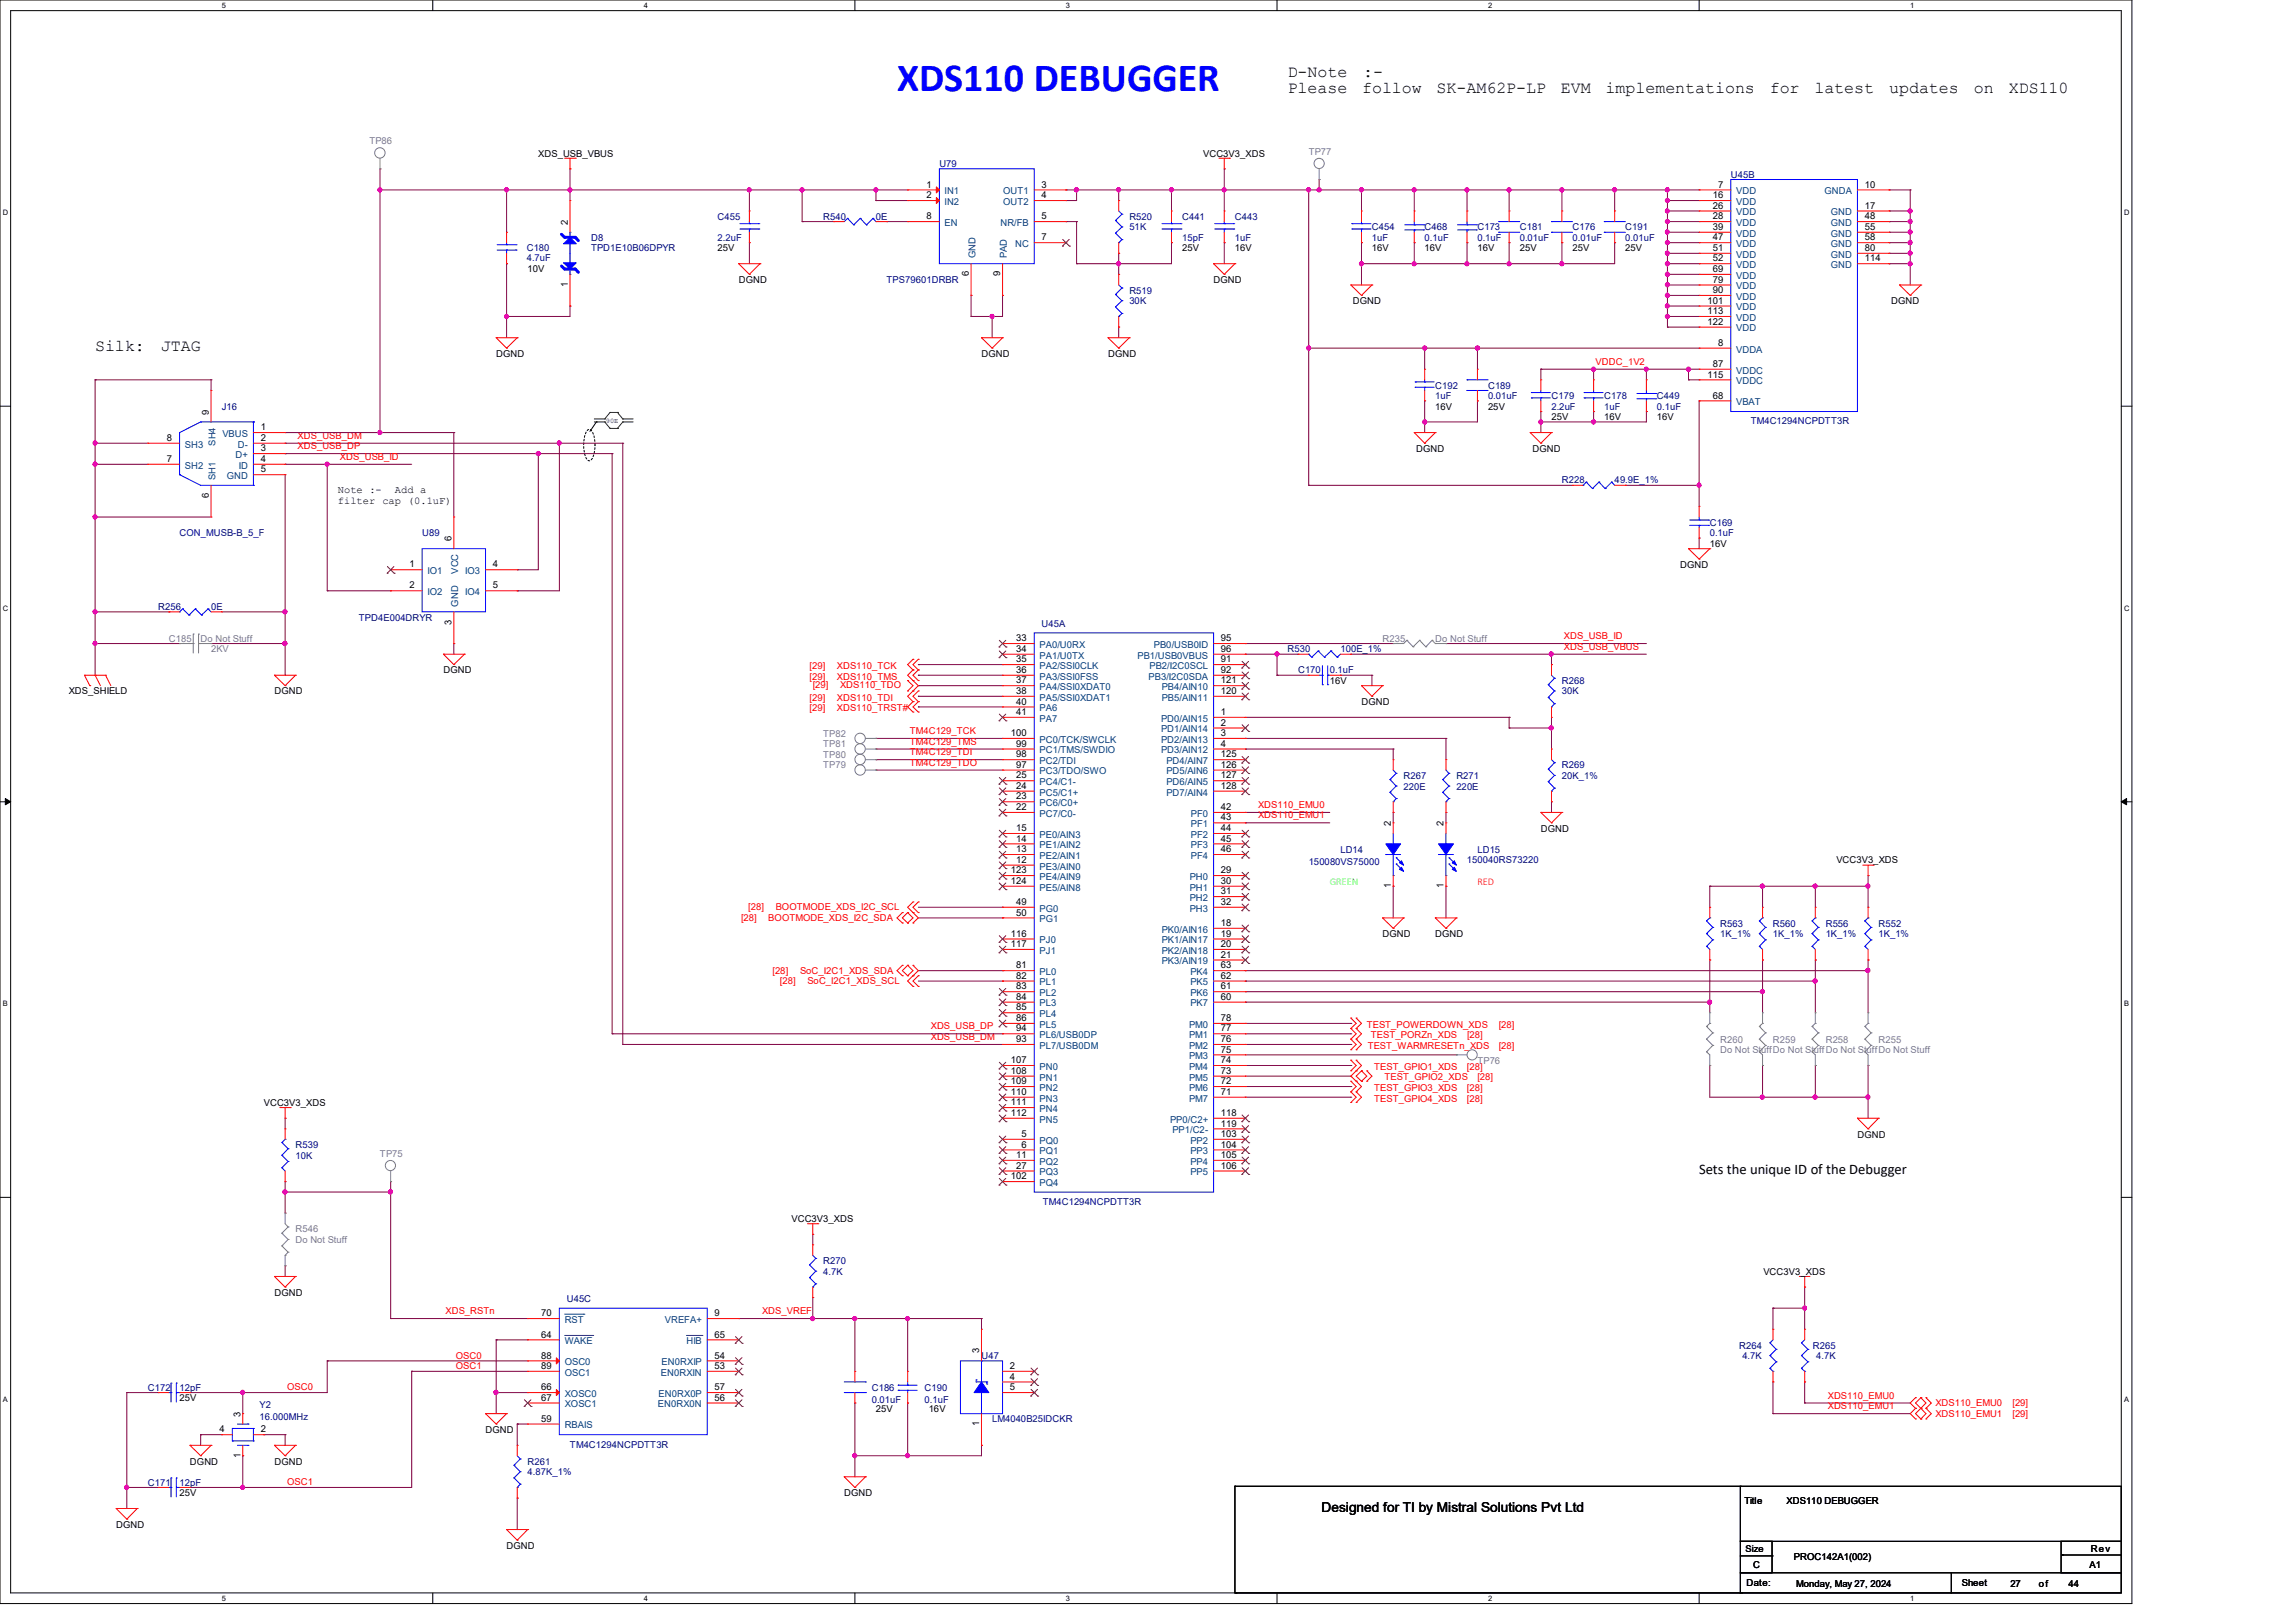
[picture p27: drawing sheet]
<svg xmlns="http://www.w3.org/2000/svg" width="420mm" height="297mm" viewBox="0 0 420 297" stroke-linecap="round" stroke-linejoin="round" font-family="sans-serif">
<defs><g id="words">
<text font-size="7.3" fill="#00f" x="164.1" y="16.6">XDS110 DEBUGGER</text>
<g font-size="3">
<text x="235.5" y="14">D-Note</text>
<text x="235.5" y="17.1">Please</text>
<text x="249.2" y="17.1">follow</text>
<text x="249.4" y="14">:-</text>
<text x="262.8" y="17.1">SK-AM62P-LP</text>
<text x="285.5" y="17.1">EVM</text>
<text x="293.7" y="17.1">implementations</text>
<text x="323.7" y="17.1">for</text>
<text x="331.9" y="17.1">latest</text>
<text x="345.5" y="17.1">updates</text>
<text x="361.1" y="17.1">on</text>
<text x="367.4" y="17.1">XDS110</text>
<text x="17.4" y="64.2">Silk:</text>
<text x="29.4" y="64.2">JTAG</text>
</g>
<text font-size="2.7" x="310.8" y="214.9">Sets the unique ID of the Debugger</text>
<text font-size="2.5" x="241.7" y="276.8">Designed for TI by Mistral Solutions Pvt Ltd</text>
<g font-size="1.9">
<text x="61.8" y="90.3">Note :-</text>
<text x="61.8" y="92.2">filter cap (0.1uF)</text>
<text x="72.2" y="90.3">Add a</text>
</g>
<text font-size="1.9" fill="#0f0" x="243.2" y="162">GREEN</text>
<text font-size="1.9" fill="#f00" x="270.3" y="162">RED</text>
<g font-size="1.7" fill="#808080">
<text x="67.6" y="26.3">TP86</text>
<text x="239.4" y="28.3">TP77</text>
<text x="30.9" y="117.4">C185</text>
<text x="36.7" y="117.4">Do Not Stuff</text>
<text x="38.6" y="119.4">2KV</text>
<text x="252.9" y="117.4">R235</text>
<text x="262.5" y="117.4">Do Not Stuff</text>
<text x="150.6" y="134.8">TP82</text>
<text x="150.6" y="136.7">TP81</text>
<text x="150.6" y="140.6">TP79</text>
<text x="150.6" y="138.7">TP80</text>
<text x="314.7" y="190.8">R260</text>
<text x="324.3" y="190.8">R259</text>
<text x="334" y="190.8">R258</text>
<text x="343.6" y="190.8">R255</text>
<text x="270.2" y="194.6">TP76</text>
<text x="314.7" y="192.7">Do Not StuffDo Not StuffDo Not StuffDo Not Stuff</text>
<text x="69.5" y="211.7">TP75</text>
<text x="54.1" y="225.5">R546</text>
<text x="54.1" y="227.5">Do Not Stuff</text>
</g>
<g font-size="1.7">
<text x="98.5" y="28.7">XDS_USB_VBUS</text>
<text x="220.1" y="28.7">VCC3V3_XDS</text>
<text x="169.5" y="34.3">1</text>
<text x="190.5" y="34.3">3</text>
<text x="314.3" y="34.3">7</text>
<text x="341.1" y="34.3">10</text>
<text x="103.8" y="41.1" transform="rotate(-90 103.8 41.1)">2</text>
<text x="169.5" y="36.3">2</text>
<text x="169.5" y="40.1">8</text>
<text x="190.5" y="40.1">5</text>
<text x="190.5" y="36.3">4</text>
<text x="313.3" y="36.3">16</text>
<text x="313.3" y="38.2">26</text>
<text x="313.3" y="40.1">28</text>
<text x="341.1" y="38.2">17</text>
<text x="341.1" y="40.1">48</text>
<text x="131.3" y="46">25V</text>
<text x="190.5" y="44">7</text>
<text x="216.2" y="46">25V</text>
<text x="225.9" y="46">16V</text>
<text x="250.9" y="46">16V</text>
<text x="260.6" y="46">16V</text>
<text x="270.2" y="46">16V</text>
<text x="278" y="46">25V</text>
<text x="287.6" y="46">25V</text>
<text x="297.3" y="46">25V</text>
<text x="313.3" y="42.1">39</text>
<text x="313.3" y="44">47</text>
<text x="313.3" y="45.9">51</text>
<text x="313.3" y="47.8">52</text>
<text x="341.1" y="42.1">55</text>
<text x="341.1" y="44">58</text>
<text x="341.1" y="45.9">80</text>
<text x="341.1" y="47.8">114</text>
<text x="96.5" y="49.9">10V</text>
<text x="103.8" y="52.5" transform="rotate(-90 103.8 52.5)">1</text>
<text x="135.1" y="51.8">DGND</text>
<text x="177.2" y="50.6" transform="rotate(-90 177.2 50.6)">6</text>
<text x="183" y="50.6" transform="rotate(-90 183 50.6)">9</text>
<text x="222" y="51.8">DGND</text>
<text x="313.3" y="49.8">69</text>
<text x="313.3" y="51.7">79</text>
<text x="313.3" y="53.6">90</text>
<text x="247.5" y="55.7">DGND</text>
<text x="312.3" y="55.6">101</text>
<text x="312.3" y="57.5">113</text>
<text x="312.3" y="59.4">122</text>
<text x="345.9" y="55.7">DGND</text>
<text x="90.8" y="65.3">DGND</text>
<text x="179.5" y="65.3">DGND</text>
<text x="202.7" y="65.3">DGND</text>
<text x="314.3" y="63.3">8</text>
<text x="312.3" y="69.1">115</text>
<text x="313.3" y="67.1">87</text>
<text x="38.2" y="75.9" transform="rotate(-90 38.2 75.9)">9</text>
<text x="262.5" y="75">16V</text>
<text x="272.2" y="75">25V</text>
<text x="283.8" y="76.9">25V</text>
<text x="293.4" y="76.9">16V</text>
<text x="303.1" y="76.9">16V</text>
<text x="313.3" y="72.9">68</text>
<text x="30.5" y="80.7">8</text>
<text x="47.7" y="78.7">1</text>
<text x="47.7" y="82.6">3</text>
<text x="47.7" y="80.7">2</text>
<text x="259.1" y="82.7">DGND</text>
<text x="280.3" y="82.7">DGND</text>
<text x="30.5" y="84.5">7</text>
<text x="47.7" y="84.5">4</text>
<text x="47.7" y="86.4">5</text>
<text x="38.2" y="91.1" transform="rotate(-90 38.2 91.1)">6</text>
<text x="82.6" y="99.1" transform="rotate(-90 82.6 99.1)">6</text>
<text x="312.8" y="100.1">16V</text>
<text x="74.9" y="103.8">1</text>
<text x="74.9" y="107.7">2</text>
<text x="90.2" y="103.8">4</text>
<text x="90.2" y="107.7">5</text>
<text x="307.3" y="103.9">DGND</text>
<text x="82.6" y="114.3" transform="rotate(-90 82.6 114.3)">3</text>
<text x="185.9" y="117.3">33</text>
<text x="185.9" y="119.3">34</text>
<text x="223.3" y="117.3">95</text>
<text x="223.3" y="119.3">96</text>
<text x="81.1" y="123.2">DGND</text>
<text x="185.9" y="121.2">35</text>
<text x="185.9" y="123.1">36</text>
<text x="185.9" y="125">37</text>
<text x="223.3" y="121.2">91</text>
<text x="223.3" y="123.1">92</text>
<text x="223.3" y="125">121</text>
<text x="243.2" y="125.2">16V</text>
<text x="12.6" y="127.1">XDS_SHIELD</text>
<text x="50.2" y="127.1">DGND</text>
<text x="185.9" y="127">38</text>
<text x="185.9" y="128.9">40</text>
<text x="185.9" y="130.8">41</text>
<text x="223.3" y="130.8">1</text>
<text x="223.3" y="127">120</text>
<text x="249" y="129">DGND</text>
<text x="184.9" y="134.7">100</text>
<text x="185.9" y="136.6">99</text>
<text x="223.3" y="132.8">2</text>
<text x="223.3" y="134.7">3</text>
<text x="223.3" y="136.6">4</text>
<text x="185.9" y="138.6">98</text>
<text x="185.9" y="140.5">97</text>
<text x="185.9" y="142.4">25</text>
<text x="223.3" y="138.6">125</text>
<text x="223.3" y="140.5">126</text>
<text x="223.3" y="142.4">127</text>
<text x="185.9" y="144.4">24</text>
<text x="185.9" y="146.3">23</text>
<text x="185.9" y="148.2">22</text>
<text x="223.3" y="144.4">128</text>
<text x="223.3" y="148.2">42</text>
<text x="185.9" y="156">13</text>
<text x="185.9" y="154">14</text>
<text x="185.9" y="152.1">15</text>
<text x="223.3" y="150.2">43</text>
<text x="223.3" y="152.1">44</text>
<text x="223.3" y="154">45</text>
<text x="223.3" y="156">46</text>
<text x="254.4" y="151.2" transform="rotate(-90 254.4 151.2)">2</text>
<text x="264.1" y="151.2" transform="rotate(-90 264.1 151.2)">2</text>
<text x="281.8" y="152.2">DGND</text>
<text x="184.9" y="159.8">123</text>
<text x="184.9" y="161.8">124</text>
<text x="185.9" y="157.9">12</text>
<text x="223.3" y="159.8">29</text>
<text x="223.3" y="161.8">30</text>
<text x="335.9" y="158">VCC3V3_XDS</text>
<text x="185.9" y="165.6">49</text>
<text x="185.9" y="167.6">50</text>
<text x="223.3" y="163.7">31</text>
<text x="223.3" y="165.6">32</text>
<text x="254.4" y="162.6" transform="rotate(-90 254.4 162.6)">1</text>
<text x="264.1" y="162.6" transform="rotate(-90 264.1 162.6)">1</text>
<text x="184.9" y="171.4">116</text>
<text x="184.9" y="173.3">117</text>
<text x="223.3" y="169.5">18</text>
<text x="223.3" y="171.4">19</text>
<text x="223.3" y="173.3">20</text>
<text x="252.9" y="171.5">DGND</text>
<text x="262.5" y="171.5">DGND</text>
<text x="185.9" y="177.2">81</text>
<text x="185.9" y="179.1">82</text>
<text x="223.3" y="175.3">21</text>
<text x="223.3" y="177.2">63</text>
<text x="223.3" y="179.1">62</text>
<text x="185.9" y="181.1">83</text>
<text x="185.9" y="183">84</text>
<text x="185.9" y="184.9">85</text>
<text x="223.3" y="183">60</text>
<text x="223.3" y="181.1">61</text>
<text x="185.9" y="186.9">86</text>
<text x="185.9" y="188.8">94</text>
<text x="185.9" y="190.7">93</text>
<text x="223.3" y="186.9">78</text>
<text x="223.3" y="188.8">77</text>
<text x="223.3" y="190.7">76</text>
<text x="184.9" y="194.6">107</text>
<text x="184.9" y="196.5">108</text>
<text x="223.3" y="192.6">75</text>
<text x="223.3" y="194.6">74</text>
<text x="223.3" y="196.5">73</text>
<text x="48.3" y="202.4">VCC3V3_XDS</text>
<text x="184.9" y="198.4">109</text>
<text x="184.9" y="200.4">110</text>
<text x="184.9" y="202.3">111</text>
<text x="223.3" y="198.4">72</text>
<text x="223.3" y="200.4">71</text>
<text x="184.9" y="204.2">112</text>
<text x="186.9" y="208.1">5</text>
<text x="223.3" y="204.2">118</text>
<text x="223.3" y="206.2">119</text>
<text x="223.3" y="208.1">103</text>
<text x="339.8" y="208.2">DGND</text>
<text x="184.9" y="215.8">102</text>
<text x="185.9" y="211.9">11</text>
<text x="185.9" y="213.9">27</text>
<text x="186.9" y="210">6</text>
<text x="223.3" y="210">104</text>
<text x="223.3" y="211.9">105</text>
<text x="223.3" y="213.9">106</text>
<text x="144.8" y="223.6">VCC3V3_XDS</text>
<text x="322.6" y="233.3">VCC3V3_XDS</text>
<text x="50.2" y="237.1">DGND</text>
<text x="99" y="240.9">70</text>
<text x="99" y="244.8">64</text>
<text x="130.7" y="240.9">9</text>
<text x="130.7" y="244.8">65</text>
<text x="99" y="248.6">88</text>
<text x="99" y="250.5">89</text>
<text x="130.7" y="248.6">54</text>
<text x="130.7" y="250.5">53</text>
<text x="179.1" y="247.7" transform="rotate(-90 179.1 247.7)">3</text>
<text x="184.7" y="250.5">2</text>
<text x="32.8" y="256.4">25V</text>
<text x="99" y="254.4">66</text>
<text x="99" y="256.3">67</text>
<text x="130.7" y="256.3">56</text>
<text x="130.7" y="254.4">57</text>
<text x="184.7" y="252.5">4</text>
<text x="184.7" y="254.4">5</text>
<text x="40.2" y="262.1">4</text>
<text x="44" y="259.2" transform="rotate(-90 44 259.2)">3</text>
<text x="47.7" y="262.1">2</text>
<text x="88.8" y="262.2">DGND</text>
<text x="99" y="260.2">59</text>
<text x="160.2" y="258.4">25V</text>
<text x="169.9" y="258.4">16V</text>
<text x="179.1" y="261" transform="rotate(-90 179.1 261)">1</text>
<text x="34.8" y="268">DGND</text>
<text x="44" y="266.8" transform="rotate(-90 44 266.8)">1</text>
<text x="50.2" y="268">DGND</text>
<text x="32.8" y="273.8">25V</text>
<text x="154.4" y="273.8">DGND</text>
<text x="319.1" y="275.2">Title</text>
<text x="326.8" y="275.2">XDS110 DEBUGGER</text>
<text x="21.3" y="279.6">DGND</text>
<text x="92.7" y="283.5">DGND</text>
<text x="319.3" y="284">Size</text>
<text x="320.7" y="286.9">C</text>
<text x="328.2" y="285.4">PROC142A1(002)</text>
<text x="382.2" y="286.9">A1</text>
<text x="382.4" y="284.1">Rev</text>
<text x="319.5" y="290.2">Date:</text>
<text x="328.6" y="290.4">Monday, May 27, 2024</text>
<text x="358.9" y="290.2">Sheet</text>
<text x="367.7" y="290.4">27</text>
<text x="373" y="290.4">of</text>
<text x="378.4" y="290.4">44</text>
</g>
<g font-size="1.7" fill="#000080">
<text x="171.8" y="30.6">U79</text>
<text x="316.6" y="32.5">U45B</text>
<text x="131.3" y="40.2">C455</text>
<text x="150.6" y="40.2">R540</text>
<text x="160.2" y="40.2">0E</text>
<text x="206.6" y="40.2">R520</text>
<text x="216.2" y="40.2">C441</text>
<text x="225.9" y="40.2">C443</text>
<text x="96.3" y="46">C180</text>
<text x="96.3" y="47.8">4.7uF</text>
<text x="108.1" y="44.1">D8</text>
<text x="108.1" y="46">TPD1E10B06DPYR</text>
<text x="131.3" y="44.1">2.2uF</text>
<text x="206.6" y="42.2">51K</text>
<text x="216.2" y="44.1">15pF</text>
<text x="225.9" y="44.1">1uF</text>
<text x="250.9" y="42.2">C454</text>
<text x="250.9" y="44.1">1uF</text>
<text x="260.6" y="42.2">C468</text>
<text x="260.6" y="44.1">0.1uF</text>
<text x="270.2" y="42.2">C173</text>
<text x="270.2" y="44.1">0.1uF</text>
<text x="278" y="42.2">C181</text>
<text x="278" y="44.1">0.01uF</text>
<text x="287.6" y="42.2">C176</text>
<text x="287.6" y="44.1">0.01uF</text>
<text x="297.3" y="42.2">C191</text>
<text x="297.3" y="44.1">0.01uF</text>
<text x="162.2" y="51.8">TPS79601DRBR</text>
<text x="206.6" y="53.8">R519</text>
<text x="206.6" y="55.7">30K</text>
<text x="262.5" y="71.1">C192</text>
<text x="272.2" y="71.1">C189</text>
<text x="40.6" y="75">J16</text>
<text x="262.5" y="73.1">1uF</text>
<text x="272.2" y="73.1">0.01uF</text>
<text x="283.8" y="73.1">C179</text>
<text x="283.8" y="75">2.2uF</text>
<text x="293.4" y="73.1">C178</text>
<text x="293.4" y="75">1uF</text>
<text x="303.1" y="73.1">C449</text>
<text x="303.1" y="75">0.1uF</text>
<text x="320.2" y="77.7">TM4C1294NCPDTT3R</text>
<text x="285.7" y="88.5">R228</text>
<text x="295.4" y="88.5">49.9E_1%</text>
<text x="32.8" y="98.1">CON_MUSB-B_5_F</text>
<text x="77.2" y="98.1">U89</text>
<text x="312.8" y="96.2">C169</text>
<text x="312.8" y="98.1">0.1uF</text>
<text x="29" y="111.7">R256</text>
<text x="38.6" y="111.7">0E</text>
<text x="65.7" y="113.6">TPD4E004DRYR</text>
<text x="190.5" y="114.8">U45A</text>
<text x="235.5" y="119.4">R530</text>
<text x="245.2" y="119.4">100E_1%</text>
<text x="237.4" y="123.2">C170</text>
<text x="243.2" y="123.2">0.1uF</text>
<text x="285.7" y="125.2">R268</text>
<text x="285.7" y="127.1">30K</text>
<text x="256.7" y="142.5">R267</text>
<text x="266.4" y="142.5">R271</text>
<text x="285.7" y="140.6">R269</text>
<text x="285.7" y="142.5">20K_1%</text>
<text x="256.7" y="144.5">220E</text>
<text x="266.4" y="144.5">220E</text>
<text x="239.4" y="158.4">150080VS75000</text>
<text x="245.2" y="156">LD14</text>
<text x="268.3" y="158">150040RS73220</text>
<text x="270.2" y="156">LD15</text>
<text x="314.7" y="169.6">R563</text>
<text x="314.7" y="171.5">1K_1%</text>
<text x="324.3" y="169.6">R560</text>
<text x="324.3" y="171.5">1K_1%</text>
<text x="334" y="169.6">R556</text>
<text x="334" y="171.5">1K_1%</text>
<text x="343.6" y="169.6">R552</text>
<text x="343.6" y="171.5">1K_1%</text>
<text x="54.1" y="210.1">R539</text>
<text x="54.1" y="212">10K</text>
<text x="190.7" y="220.5">TM4C1294NCPDTT3R</text>
<text x="150.6" y="231.3">R270</text>
<text x="150.6" y="233.3">4.7K</text>
<text x="103.7" y="238.3">U45C</text>
<text x="179.5" y="248.7">U47</text>
<text x="318.1" y="246.8">R264</text>
<text x="318.7" y="248.7">4.7K</text>
<text x="331.6" y="246.8">R265</text>
<text x="332.2" y="248.7">4.7K</text>
<text x="27.1" y="254.5">C172</text>
<text x="32.9" y="254.5">12pF</text>
<text x="47.5" y="257.6">Y2</text>
<text x="159.5" y="254.5">C186</text>
<text x="159.5" y="256.8">0.01uF</text>
<text x="169.1" y="254.5">C190</text>
<text x="169.1" y="256.8">0.1uF</text>
<text x="47.5" y="259.9">16.000MHz</text>
<text x="181.5" y="260.3">LM4040B25IDCKR</text>
<text x="96.5" y="268">R261</text>
<text x="96.5" y="270">4.87K_1%</text>
<text x="104.3" y="264.9">TM4C1294NCPDTT3R</text>
<text x="27.1" y="271.9">C171</text>
<text x="32.9" y="271.9">12pF</text>
</g>
<g font-size="1.7" fill="#004080">
<text x="172.8" y="35.6">IN1</text>
<text x="183.5" y="35.6">OUT1</text>
<text x="317.6" y="35.6">VDD</text>
<text x="333.7" y="35.6">GNDA</text>
<text x="172.8" y="37.5">IN2</text>
<text x="172.8" y="41.4">EN</text>
<text x="183" y="41.4">NR/FB</text>
<text x="183.5" y="37.5">OUT2</text>
<text x="317.6" y="37.5">VDD</text>
<text x="317.6" y="39.4">VDD</text>
<text x="317.6" y="41.4">VDD</text>
<text x="334.9" y="39.4">GND</text>
<text x="334.9" y="41.4">GND</text>
<text x="178.4" y="47.3" transform="rotate(-90 178.4 47.3)">GND</text>
<text x="184.2" y="47.3" transform="rotate(-90 184.2 47.3)">PAD</text>
<text x="185.7" y="45.2">NC</text>
<text x="317.6" y="43.3">VDD</text>
<text x="317.6" y="45.2">VDD</text>
<text x="317.6" y="47.2">VDD</text>
<text x="334.9" y="43.3">GND</text>
<text x="334.9" y="45.2">GND</text>
<text x="334.9" y="47.2">GND</text>
<text x="317.6" y="49.1">VDD</text>
<text x="317.6" y="51">VDD</text>
<text x="317.6" y="53">VDD</text>
<text x="334.9" y="49.1">GND</text>
<text x="317.6" y="54.9">VDD</text>
<text x="317.6" y="56.8">VDD</text>
<text x="317.6" y="58.7">VDD</text>
<text x="317.6" y="60.7">VDD</text>
<text x="317.6" y="64.5">VDDA</text>
<text x="317.6" y="68.4">VDDC</text>
<text x="317.6" y="70.3">VDDC</text>
<text x="317.6" y="74.2">VBAT</text>
<text x="33.8" y="81.9">SH3</text>
<text x="39.4" y="81.5" transform="rotate(-90 39.4 81.5)">SH4</text>
<text x="40.7" y="80">VBUS</text>
<text x="43.1" y="83.8">D+</text>
<text x="43.5" y="81.9">D-</text>
<text x="33.8" y="85.8">SH2</text>
<text x="39.4" y="87.8" transform="rotate(-90 39.4 87.8)">SH1</text>
<text x="41.5" y="87.7">GND</text>
<text x="43.7" y="85.8">ID</text>
<text x="78.2" y="105.1">IO1</text>
<text x="83.8" y="105" transform="rotate(-90 83.8 105)">VCC</text>
<text x="85.1" y="105.1">IO3</text>
<text x="78.2" y="108.9">IO2</text>
<text x="83.8" y="111" transform="rotate(-90 83.8 111)">GND</text>
<text x="85.1" y="108.9">IO4</text>
<text x="190.2" y="118.6">PA0/U0RX</text>
<text x="211.1" y="118.6">PB0/USB0ID</text>
<text x="190.2" y="120.5">PA1/U0TX</text>
<text x="190.2" y="122.4">PA2/SSI0CLK</text>
<text x="190.2" y="124.4">PA3/SSI0FSS</text>
<text x="208.1" y="120.5">PB1/USB0VBUS</text>
<text x="210.1" y="124.4">PB3/I2C0SDA</text>
<text x="210.3" y="122.4">PB2/I2C0SCL</text>
<text x="190.2" y="126.3">PA4/SSI0XDAT0</text>
<text x="190.2" y="128.2">PA5/SSI0XDAT1</text>
<text x="190.2" y="130.2">PA6</text>
<text x="212.5" y="126.3">PB4/AIN10</text>
<text x="212.5" y="128.2">PB5/AIN11</text>
<text x="190.2" y="132.1">PA7</text>
<text x="190.2" y="135.9">PC0/TCK/SWCLK</text>
<text x="190.2" y="137.9">PC1/TMS/SWDIO</text>
<text x="212.4" y="132.1">PD0/AIN15</text>
<text x="212.4" y="134">PD1/AIN14</text>
<text x="212.4" y="135.9">PD2/AIN13</text>
<text x="212.4" y="137.9">PD3/AIN12</text>
<text x="190.2" y="139.8">PC2/TDI</text>
<text x="190.2" y="141.7">PC3/TDO/SWO</text>
<text x="190.2" y="143.7">PC4/C1-</text>
<text x="213.4" y="139.8">PD4/AIN7</text>
<text x="213.4" y="141.7">PD5/AIN6</text>
<text x="213.4" y="143.7">PD6/AIN5</text>
<text x="190.2" y="145.6">PC5/C1+</text>
<text x="190.2" y="147.5">PC6/C0+</text>
<text x="190.2" y="149.5">PC7/C0-</text>
<text x="213.4" y="145.6">PD7/AIN4</text>
<text x="217.8" y="149.5">PF0</text>
<text x="190.2" y="155.2">PE1/AIN2</text>
<text x="190.2" y="153.3">PE0/AIN3</text>
<text x="217.8" y="151.4">PF1</text>
<text x="217.8" y="153.3">PF2</text>
<text x="217.8" y="155.2">PF3</text>
<text x="190.2" y="159.1">PE3/AIN0</text>
<text x="190.2" y="157.2">PE2/AIN1</text>
<text x="190.2" y="161">PE4/AIN9</text>
<text x="217.6" y="161">PH0</text>
<text x="217.8" y="157.2">PF4</text>
<text x="190.2" y="163">PE5/AIN8</text>
<text x="190.2" y="166.8">PG0</text>
<text x="217.6" y="163">PH1</text>
<text x="217.6" y="164.9">PH2</text>
<text x="217.6" y="166.8">PH3</text>
<text x="190.2" y="168.8">PG1</text>
<text x="190.2" y="172.6">PJ0</text>
<text x="212.5" y="170.7">PK0/AIN16</text>
<text x="212.5" y="172.6">PK1/AIN17</text>
<text x="190.2" y="174.5">PJ1</text>
<text x="190.2" y="178.4">PL0</text>
<text x="212.5" y="174.5">PK2/AIN18</text>
<text x="212.5" y="176.5">PK3/AIN19</text>
<text x="217.8" y="178.4">PK4</text>
<text x="190.2" y="180.3">PL1</text>
<text x="190.2" y="182.3">PL2</text>
<text x="190.2" y="184.2">PL3</text>
<text x="217.8" y="184.2">PK7</text>
<text x="217.8" y="180.3">PK5</text>
<text x="217.8" y="182.3">PK6</text>
<text x="190.2" y="186.1">PL4</text>
<text x="190.2" y="188.1">PL5</text>
<text x="190.2" y="190">PL6/USB0DP</text>
<text x="190.2" y="191.9">PL7/USB0DM</text>
<text x="217.5" y="188.1">PM0</text>
<text x="217.5" y="190">PM1</text>
<text x="217.5" y="191.9">PM2</text>
<text x="190.2" y="195.8">PN0</text>
<text x="190.2" y="197.7">PN1</text>
<text x="217.5" y="193.8">PM3</text>
<text x="217.5" y="195.8">PM4</text>
<text x="217.5" y="197.7">PM5</text>
<text x="190.2" y="199.6">PN2</text>
<text x="190.2" y="201.6">PN3</text>
<text x="190.2" y="203.5">PN4</text>
<text x="217.5" y="199.6">PM6</text>
<text x="217.5" y="201.6">PM7</text>
<text x="190.2" y="209.3">PQ0</text>
<text x="190.2" y="205.4">PN5</text>
<text x="214" y="205.4">PP0/C2+</text>
<text x="214.5" y="207.4">PP1/C2-</text>
<text x="217.8" y="209.3">PP2</text>
<text x="190.2" y="213.1">PQ2</text>
<text x="190.2" y="215.1">PQ3</text>
<text x="190.2" y="211.2">PQ1</text>
<text x="217.8" y="211.2">PP3</text>
<text x="217.8" y="213.1">PP4</text>
<text x="217.8" y="215.1">PP5</text>
<text x="190.2" y="217">PQ4</text>
<text x="103.3" y="242.1">RST</text>
<text x="103.3" y="246">WAKE</text>
<text x="121.6" y="242.1">VREFA+</text>
<text x="125.6" y="246">HIB</text>
<text x="103.3" y="249.8">OSC0</text>
<text x="103.3" y="251.7">OSC1</text>
<text x="120.9" y="251.7">EN0RXIN</text>
<text x="121" y="249.8">EN0RXIP</text>
<text x="103.3" y="255.6">XOSC0</text>
<text x="103.3" y="257.5">XOSC1</text>
<text x="120.4" y="257.5">EN0RX0N</text>
<text x="120.5" y="255.6">EN0RX0P</text>
<text x="103.3" y="261.4">RBAIS</text>
</g>
<g font-size="1.7" fill="#f00">
<text x="291.9" y="66.8">VDDC_1V2</text>
<text x="54.4" y="80.3">XDS_USB_DM</text>
<text x="54.4" y="82.2">XDS_USB_DP</text>
<text x="62.2" y="84.2">XDS_USB_ID</text>
<text x="286.1" y="117">XDS_USB_ID</text>
<text x="286.1" y="118.9">XDS_USB_VBUS</text>
<text x="148.1" y="122.5">[29]</text>
<text x="148.1" y="124.4">[29]</text>
<text x="153.1" y="122.5">XDS110_TCK</text>
<text x="153.1" y="124.4">XDS110_TMS</text>
<text x="153.7" y="125.9">XDS110_TDO</text>
<text x="148.1" y="128.3">[29]</text>
<text x="148.1" y="130.2">[29]</text>
<text x="153.1" y="128.3">XDS110_TDI</text>
<text x="153.1" y="130.2">XDS110_TRST#</text>
<text x="166.4" y="134.3">TM4C129_TCK</text>
<text x="166.4" y="136.3">TM4C129_TMS</text>
<text x="166.4" y="138.2">TM4C129_TDI</text>
<text x="166.4" y="140.1">TM4C129_TDO</text>
<text x="230.1" y="147.9">XDS110_EMU0</text>
<text x="230.1" y="149.8">XDS110_EMU1</text>
<text x="136.9" y="166.5">[28]</text>
<text x="141.9" y="166.5">BOOTMODE_XDS_I2C_SCL</text>
<text x="135.5" y="168.6">[28]</text>
<text x="140.5" y="168.6">BOOTMODE_XDS_I2C_SDA</text>
<text x="141.3" y="178.3">[28]</text>
<text x="142.7" y="180">[28]</text>
<text x="146.3" y="178.3">SoC_I2C1_XDS_SDA</text>
<text x="147.7" y="180">SoC_I2C1_XDS_SCL</text>
<text x="170.3" y="190.3">XDS_USB_DM</text>
<text x="170.3" y="188.4">XDS_USB_DP</text>
<text x="250" y="188.1">TEST_POWERDOWN_XDS</text>
<text x="250.2" y="192">TEST_WARMRESETn_XDS</text>
<text x="250.8" y="190">TEST_PORZn_XDS</text>
<text x="268.3" y="190">[28]</text>
<text x="274.1" y="192">[28]</text>
<text x="274.1" y="188.1">[28]</text>
<text x="251.4" y="195.8">TEST_GPIO1_XDS</text>
<text x="253.3" y="197.6">TEST_GPIO2_XDS</text>
<text x="268.3" y="195.8">[28]</text>
<text x="270.2" y="197.6">[28]</text>
<text x="251.4" y="201.6">TEST_GPIO4_XDS</text>
<text x="251.4" y="199.7">TEST_GPIO3_XDS</text>
<text x="268.3" y="201.6">[28]</text>
<text x="268.3" y="199.7">[28]</text>
<text x="81.5" y="240.5">XDS_RSTn</text>
<text x="139.4" y="240.5">XDS_VREF</text>
<text x="83.4" y="248.7">OSC0</text>
<text x="83.4" y="250.6">OSC1</text>
<text x="52.5" y="254.5">OSC0</text>
<text x="334.3" y="255.9">XDS110_EMU0</text>
<text x="334.3" y="257.9">XDS110_EMU1</text>
<text x="354" y="257.4">XDS110_EMU0</text>
<text x="368.1" y="257.4">[29]</text>
<text x="354" y="259.3">XDS110_EMU1</text>
<text x="368.1" y="259.3">[29]</text>
<text x="52.5" y="271.8">OSC1</text>
</g>
<g font-size="1.4">
<text x="40.6" y="1.4">5</text>
<text x="117.8" y="1.4">4</text>
<text x="195" y="1.4">3</text>
<text x="272.2" y="1.4">2</text>
<text x="349.4" y="1.4">1</text>
<text x=".5" y="39.4">D</text>
<text x="388.5" y="39.4">D</text>
<text x=".5" y="111.8">C</text>
<text x="388.5" y="111.8">C</text>
<text x=".5" y="184.2">B</text>
<text x="388.5" y="184.2">B</text>
<text x=".5" y="256.5">A</text>
<text x="388.5" y="256.5">A</text>
<text x="40.6" y="292.9">5</text>
<text x="117.8" y="292.9">4</text>
<text x="195" y="292.9">3</text>
<text x="272.2" y="292.9">2</text>
<text x="349.4" y="292.9">1</text>
</g>
<text font-size="1.3" x="110.8" y="77.3">90E</text>
</g></defs>
<path d="M0 0h390v293.5h-390zM1.9 1.9h386.1v289.6h-386.1z" fill="none" stroke="#000" stroke-width=".18"/>
<g fill="#fff">
<path d="M40.6 .2h.7v1.5h-.7z"/>
<path d="M40.6 291.7h.7v1.5h-.7z"/>
</g>
<path d="M79.2 0v1.9M79.2 291.5v2" fill="none" stroke="#000" stroke-width=".18"/>
<g fill="#fff">
<path d="M117.8 .2h.7v1.5h-.7z"/>
<path d="M117.8 291.7h.7v1.5h-.7z"/>
</g>
<path d="M156.4 0v1.9M156.4 291.5v2" fill="none" stroke="#000" stroke-width=".18"/>
<g fill="#fff">
<path d="M195 .2h.7v1.5h-.7z"/>
<path d="M195 291.7h.7v1.5h-.7z"/>
</g>
<path d="M233.6 0v1.9M233.6 291.5v2" fill="none" stroke="#000" stroke-width=".18"/>
<g fill="#fff">
<path d="M272.2 .2h.8v1.5h-.8z"/>
<path d="M272.2 291.7h.8v1.5h-.8z"/>
</g>
<path d="M310.8 0v1.9M310.8 291.5v2" fill="none" stroke="#000" stroke-width=".18"/>
<g fill="#fff">
<path d="M349.4 .2h.8v1.5h-.8z"/>
<path d="M349.4 291.7h.8v1.5h-.8z"/>
<path d="M.5 38.1h1v1.6h-1z"/>
<path d="M388.5 38.1h1v1.6h-1z"/>
<path d="M.5 110.5h1v1.6h-1z"/>
<path d="M388.5 110.5h1v1.6h-1z"/>
</g>
<path d="M0 74.3h1.9M388 74.3h2" fill="none" stroke="#000" stroke-width=".18"/>
<g fill="#fff">
<path d="M.5 182.9h.9v1.5h-.9z"/>
<path d="M388.5 182.9h.9v1.5h-.9z"/>
</g>
<path d="M0 146.7h1.9M388 146.7h2" fill="none" stroke="#000" stroke-width=".18"/>
<path d="M1 146.1l.9 .6-.9 .6zM388 146.7l1-.6v1.2z" fill="#000" stroke="#000" stroke-width=".18"/>
<g fill="#fff">
<path d="M.5 255.3h.9v1.5h-.9z"/>
<path d="M388.5 255.3h.9v1.5h-.9z"/>
</g>
<g fill="none" stroke="#000" stroke-width=".18">
<path d="M109.1 77.2h.1M109.1 77.2l-1.2 1.8M0 219.1h1.9M388 219.1h2M225.9 272h.1M225.9 272h92.6M225.9 272v19.5M318.3 272h69.7v10.1h-69.7zM225.9 291.5h.1M226.1 291.5h.1M226.1 291.5h92.6M318.3 282.1h5.8v5.7h-5.8z"/>
<path d="M318.3 287.8h38.7v3.7h-38.7zM318.3 284.7h5.8M324.1 284.7h.1M357 287.8h31v3.7h-31zM377 282.1h11v5.7h-11zM377.2 284.6h.1M377.2 284.6h10.8"/>
</g>
<g fill="none" stroke="#008000" stroke-width=".18">
<path d="M108.7 76.7h1.9M108.7 77.2h1.9M110.6 76.7h.1M110.6 77.2h.1M110.6 77.2l1 1.2M111.6 75.5h.1M111.6 78.4h.1M111.6 75.5l-1 1.2M111.6 75.5h1.3M111.6 78.4h1.3M112.9 75.5h.1M112.9 78.4h.1"/>
<path d="M112.9 75.5l1 1.2M113.9 76.7h.1M113.9 77.2h.1M113.9 76.7h1.9M113.9 77.2h1.9M113.9 77.2l-1 1.2"/>
</g>
<path d="M107.5 78.7l.3-.1a1.53 1.53 0 0 1 .9 1.4 5.6 5.6 0 0 1-.6 4.2l-.3 .1a1.53 1.53 0 0 1-.9-1.4 5.6 5.6 0 0 1 .6-4.2z" fill="none" stroke="#000" stroke-width=".18" stroke-dasharray=".3"/>
<g fill="none" stroke="#800040" stroke-width=".18">
<path d="M69.5 30.9h.1M69.5 34.8h.1M69.5 34.8h96.5M69.5 30.9v48.3M92.7 34.8h.1M92.7 34.8v7.7M104.3 30.9h.1M104.3 34.8h.1M104.3 30.9v5.8M137.1 34.8h.1M137.1 34.8v3.8M146.7 34.8h.1"/>
<path d="M146.7 34.8v5.8M160.2 34.8h.1M160.2 36.7h.1M160.2 36.7h5.8M160.2 34.8v1.9M195 36.7h.1M195 34.8h.1M195 34.8h115.8M196.9 34.8h.1M196.9 34.8v1.9h-1.9M204.6 34.8h.1M204.6 34.8v1.9"/>
<path d="M214.3 34.8h.1M214.3 34.8v3.8M223.9 30.9h.1M223.9 34.8h.1M223.9 30.9v7.7M239.4 34.8h.1M239.4 34.8v54M241.3 34.8h.1M241.3 32.9h.1M241.3 32.9v1.9M249 34.8h.1M249 34.8v3.8"/>
<path d="M258.7 34.8h.1M258.7 34.8v3.8M268.4 34.8h.1M268.4 34.8v3.8M276.1 34.8h.1M276.1 34.8v3.8M285.7 34.8h.1M285.7 34.8v3.8M295.4 34.8h.1M295.4 34.8v3.8M305 36.7h.1M305 38.6h.1"/>
<path d="M305 34.8h.1M305 36.7h5.8M305 34.8v25.1M305 38.6h5.8M345.6 34.8h.1M345.6 38.6h.1M345.6 34.8h3.8M345.6 38.6h3.8M349.4 34.8h.1M349.4 38.6h.1M349.4 34.8v17.4M92.7 48.3h.1"/>
<path d="M92.7 57.9h.1M92.7 48.3v13.5M104.3 56h.1M104.3 56v1.9h-11.6M137.1 44.4h.1M137.1 44.4v3.9M146.7 40.6h.1M146.7 40.6h5.8M162.2 40.6h.1M162.2 40.6h3.8M177.6 54.1h.1M177.6 57.9h.1"/>
<path d="M177.6 54.1v3.8M181.5 57.9h.1M181.5 57.9v3.9M183.4 54.1h.1M183.4 54.1v3.8h-5.8M195 40.6h.1M195 40.6h1.9M196.9 48.3h.1M196.9 40.6h.1M196.9 40.6v7.7M204.6 48.3h.1M204.6 46.4h.1"/>
<path d="M204.6 59.9h.1M204.6 46.4v3.8M204.6 59.9v1.9M214.3 44.4h.1M214.3 44.4v3.9h-17.4M223.9 44.4h.1M223.9 44.4v3.9M249 44.4h.1M249 48.3h.1M249 44.4v7.8M258.7 44.4h.1M258.7 48.3h.1"/>
<path d="M258.7 44.4v3.9M268.4 44.4h.1M268.4 48.3h.1M268.4 44.4v3.9M276.1 44.4h.1M276.1 48.3h.1M276.1 44.4v3.9M285.7 48.3h.1M285.7 44.4h.1M285.7 44.4v3.9M295.4 44.4h.1M295.4 44.4v3.9h-46.4"/>
<path d="M305 40.6h.1M305 42.5h.1M305 44.4h.1M305 46.4h.1M305 48.3h.1M305 50.2h.1M305 52.2h.1M305 54.1h.1M305 56h.1M305 57.9h.1M305 59.9h.1M305 57.9h5.8"/>
<path d="M305 40.6h5.8M305 42.5h5.8M305 44.4h5.8M305 46.4h5.8M305 48.3h5.8M305 50.2h5.8M305 52.2h5.8M305 54.1h5.8M305 56h5.8M305 59.9h5.8M345.6 42.5h.1M345.6 40.6h.1"/>
<path d="M345.6 44.4h.1M345.6 46.4h.1M345.6 48.3h.1M345.6 40.6h3.8M345.6 42.5h3.8M345.6 44.4h3.8M345.6 46.4h3.8M345.6 48.3h3.8M349.4 42.5h.1M349.4 40.6h.1M349.4 44.4h.1M349.4 46.4h.1"/>
<path d="M349.4 48.3h.1M17.4 69.5h.1M17.4 69.5v54.1M17.4 69.5h21.2M38.6 69.5h.1M38.6 69.5v2M52.2 79.2h.1M52.2 79.2h30.8M69.5 79.2h.1M83 79.2h.1M83 79.2v15.4M239.4 63.7h.1"/>
<path d="M239.4 63.7h71.4M260.6 63.7h.1M260.6 77.2h.1M260.6 73.4h.1M260.6 63.7v3.9M260.6 73.4v5.8M270.3 63.7h.1M270.3 73.4h.1M270.3 73.4v3.8h-9.7M270.3 63.7v3.9M281.9 75.3h.1M281.9 77.2h.1"/>
<path d="M281.9 67.6h.1M281.9 67.6v1.9M281.9 75.3v3.9M281.9 67.6h28.9M291.5 77.2h.1M291.5 75.3h.1M291.5 67.6h.1M291.5 67.6v1.9M291.5 75.3v1.9M301.2 75.3h.1M301.2 67.6h.1M301.2 67.6v1.9"/>
<path d="M301.2 75.3v1.9h-19.3M308.9 67.6h.1M308.9 69.5h.1M308.9 69.5h1.9M308.9 67.6v1.9M310.8 73.4h.1M310.8 73.4v19.3M17.4 81.1h.1M17.4 85h.1M17.4 94.6h.1M17.4 81.1h9.7M17.4 85h9.7"/>
<path d="M17.4 94.6h21.2M52.2 81.1h.1M52.2 83h.1M52.2 85h.1M52.2 86.9v36.7M52.2 81.1h61.7M52.2 85h23.1M52.2 83h59.8M59.9 85h.1M59.9 85v23.1M98.5 83h.1M98.5 83v21.3h-3.9"/>
<path d="M102.3 81.1h.1M102.3 81.1v27h-7.7M112 83h.1M112 83v106.2M113.9 81.1h.1M113.9 81.1v110M239.4 88.8h.1M239.4 88.8h48.3M297.3 88.8h.1M297.3 88.8h13.5M310.8 98.5h.1M310.8 88.8h.1"/>
<path d="M310.8 98.5v1.9M17.4 112h.1M17.4 117.8h.1M17.4 117.8h15.5M17.4 112h13.5M30.9 112h.1M32.9 117.8h.1M38.6 117.8h13.6M40.6 112h11.6M52.2 112h.1M52.2 117.8h.1M59.9 108.1h.1"/>
<path d="M59.9 108.1h11.6M83 117.8h.1M83 117.8v1.9M94.6 104.3h.1M94.6 108.1h.1M227.8 119.7h.1M227.8 117.8h.1M227.8 119.7h9.6M227.8 117.8h27M233.6 119.7h.1M233.6 119.7v3.9M247.1 119.7h54.1"/>
<path d="M264.5 117.8h.1M264.5 117.8h36.7M283.8 119.7h.1M283.8 119.7v1.9M17.4 123.6h.1M52.2 123.6h.1M160.2 135.1h.1M160.2 137.1h.1M160.2 139h.1M160.2 135.1h23.2M160.2 137.1h23.2M160.2 139h23.2"/>
<path d="M168 123.6h.1M168 125.5h.1M168 127.4h.1M168 129.4h.1M168 121.6h.1M168 123.6h15.4M168 125.5h15.4M168 127.4h15.4M168 129.4h15.4M168 121.6h15.4M227.8 135.1h.1M227.8 137.1h.1"/>
<path d="M227.8 131.3h48.3M227.8 135.1h36.7M227.8 137.1h27M233.6 123.6h.1M233.6 123.6h5.8M245.2 123.6h.1M245.2 123.6h5.8M251 123.6h.1M251 123.6v1.9M254.8 137.1h.1M254.8 137.1v1.9M264.5 135.1h.1"/>
<path d="M264.5 135.1v3.9M276.1 131.3h.1M276.1 133.2h.1M276.1 131.3v1.9M276.1 133.2h7.7M283.8 121.6h.1M283.8 133.2h.1M283.8 131.3v5.8M160.2 140.9h.1M160.2 140.9h23.2M227.8 148.7h.1M227.8 150.6h.1"/>
<path d="M227.8 148.7h15.4M227.8 150.6h15.4M254.8 148.7h.1M254.8 148.7v1.9M264.5 148.7h.1M264.5 148.7v1.9M283.8 146.7h.1M283.8 146.7v2M168 179.5h15.4M168 177.6h15.4M168 166h15.4M168 168h15.4"/>
<path d="M183.4 166h.1M183.4 168h.1M183.4 177.6h.1M183.4 179.5h.1M227.8 179.5h.1M227.8 177.6h.1M227.8 179.5h104.3M227.8 177.6h113.9M254.8 162.2h.1M254.8 162.2v5.8M264.5 162.2h.1M264.5 162.2v5.8"/>
<path d="M312.8 175.7h.1M312.8 162.2h.1M312.8 162.2v3.8M312.8 175.7v9.6M312.8 162.2h28.9M322.4 175.7h.1M322.4 162.2h.1M322.4 162.2v3.8M322.4 175.7v9.6M332.1 175.7h.1M332.1 162.2h.1M332.1 179.5h.1"/>
<path d="M332.1 162.2v3.8M332.1 175.7v9.6M341.7 160.2h.1M341.7 175.7h.1M341.7 162.2h.1M341.7 177.6h.1M341.7 160.2v5.8M341.7 175.7v9.6M112 189.2h.1M112 189.2h71.4M113.9 191.1h.1M113.9 191.1h69.5"/>
<path d="M227.8 183.4h.1M227.8 181.5h.1M227.8 183.4h85M227.8 181.5h94.6M227.8 191.1h19.3M227.8 189.2h19.3M227.8 187.3h19.3M227.8 195h19.3M227.8 196.9h19.3M227.8 198.8h19.3M227.8 193h38.6M247.1 187.3h.1"/>
<path d="M247.1 189.2h.1M247.1 191.1h.1M247.1 195h.1M247.1 196.9h.1M247.1 198.8h.1M266.4 193h.1M312.8 195h.1M312.8 183.4h.1M312.8 195v5.8h28.9M322.4 195h.1M322.4 181.5h.1M322.4 195v5.8"/>
<path d="M332.1 195h.1M332.1 195v5.8M341.7 195h.1M341.7 195v9.6M52.2 204.6h.1M52.2 216.2h.1M52.2 204.6v2M52.2 216.2v5.8M52.2 218.1h19.3M71.5 218.1h.1M71.5 216.2h.1M71.5 216.2v25.1"/>
<path d="M227.8 200.8h19.3M247.1 200.8h.1M322.4 200.8h.1M332.1 200.8h.1M341.7 200.8h.1M52.2 222h.1M52.2 231.6h.1M52.2 231.6v2M148.7 225.9h.1M148.7 237.4h.1M148.7 225.9v1.9M148.7 237.4v3.9"/>
<path d="M324.3 239.4h.1M324.3 239.4v3.8M324.3 239.4h5.8M330.1 239.4h.1M330.1 235.5h.1M330.1 235.5v7.7M23.2 254.8h.1M23.2 254.8h5.8M23.2 254.8v21.3M34.8 254.8h.1M44.4 254.8h.1M44.4 254.8v3.9"/>
<path d="M59.9 249h.1M59.9 249v5.8h-25.1M59.9 249h36.6M71.5 241.3h.1M71.5 241.3h25M75.3 251h.1M75.3 251h21.2M75.3 251v21.2h-40.5M90.8 254.8h.1M90.8 245.2h.1M90.8 254.8h5.7M90.8 245.2h5.7"/>
<path d="M90.8 245.2v13.5M135.1 241.3h.1M135.1 241.3h44.4M148.7 241.3h.1M156.4 256.8h.1M156.4 241.3h.1M156.4 241.3v9.7M156.4 256.8v13.5M166 241.3h.1M166 256.8h.1M166 241.3v9.7M166 256.8v9.6"/>
<path d="M179.5 241.3h.1M179.5 241.3v1.9M324.3 258.7h.1M324.3 252.9h.1M324.3 258.7h25.1M324.3 252.9v5.8M330.1 256.8h.1M330.1 252.9h.1M330.1 256.8h19.3M330.1 252.9v3.9M23.2 272.2h.1M23.2 272.2h5.8"/>
<path d="M34.8 272.2h.1M36.7 262.6h.1M36.7 262.6v1.9M36.7 262.6h3.9M44.4 266.4h.1M44.4 272.2h.1M44.4 266.4v5.8M48.3 262.6h.1M48.3 262.6h3.9M52.2 262.6h.1M52.2 262.6v1.9M94.6 260.6h.1"/>
<path d="M94.6 274.2h.1M94.6 260.6v3.9M94.6 274.2v5.7M94.6 260.6h1.9M156.4 266.4h.1M166 266.4h.1M179.5 264.5h.1M179.5 264.5v1.9h-23.1"/>
</g>
<g fill="#f0f" stroke="#f0f" stroke-width=".18">
<circle cx="330.1" cy="239.4" r=".37"/>
<circle cx="17.4" cy="94.6" r=".37"/>
<circle cx="17.4" cy="112" r=".37"/>
<circle cx="17.4" cy="84.9" r=".37"/>
<circle cx="17.4" cy="81.1" r=".37"/>
<circle cx="90.7" cy="254.8" r=".38"/>
<circle cx="102.3" cy="81.1" r=".37"/>
<circle cx="52.1" cy="112" r=".38"/>
<circle cx="52.1" cy="218.1" r=".38"/>
<circle cx="59.8" cy="84.9" r=".37"/>
<circle cx="98.4" cy="83" r=".37"/>
<circle cx="92.6" cy="34.7" r=".37"/>
<circle cx="104.2" cy="34.7" r=".37"/>
<circle cx="92.6" cy="57.9" r=".37"/>
<circle cx="69.5" cy="79.1" r=".37"/>
<circle cx="69.5" cy="34.7" r=".37"/>
<circle cx="23.2" cy="272.2" r=".38"/>
<circle cx="71.4" cy="218.1" r=".38"/>
<circle cx="44.4" cy="254.8" r=".37"/>
<circle cx="44.4" cy="272.2" r=".37"/>
<circle cx="156.3" cy="266.4" r=".37"/>
<circle cx="166" cy="266.4" r=".37"/>
<circle cx="166" cy="241.3" r=".37"/>
<circle cx="156.3" cy="241.3" r=".37"/>
<circle cx="148.6" cy="241.3" r=".38"/>
<circle cx="305" cy="38.6" r=".37"/>
<circle cx="305" cy="36.7" r=".37"/>
<circle cx="305" cy="40.5" r=".37"/>
<circle cx="305" cy="42.5" r=".37"/>
<circle cx="305" cy="44.4" r=".37"/>
<circle cx="305" cy="46.3" r=".37"/>
<circle cx="305" cy="50.2" r=".37"/>
<circle cx="305" cy="48.3" r=".37"/>
<circle cx="305" cy="52.1" r=".37"/>
<circle cx="305" cy="54" r=".37"/>
<circle cx="305" cy="57.9" r=".37"/>
<circle cx="305" cy="56" r=".37"/>
<circle cx="270.3" cy="63.7" r=".38"/>
<circle cx="239.4" cy="34.7" r=".37"/>
<circle cx="260.6" cy="63.7" r=".38"/>
<circle cx="239.4" cy="63.7" r=".37"/>
<circle cx="291.5" cy="77.2" r=".37"/>
<circle cx="281.8" cy="77.2" r=".37"/>
<circle cx="305" cy="34.7" r=".37"/>
<circle cx="204.6" cy="34.7" r=".37"/>
<circle cx="137" cy="34.7" r=".37"/>
<circle cx="196.9" cy="34.7" r=".38"/>
<circle cx="223.9" cy="34.7" r=".37"/>
<circle cx="204.6" cy="48.3" r=".37"/>
<circle cx="349.4" cy="38.6" r=".37"/>
<circle cx="349.4" cy="40.5" r=".37"/>
<circle cx="349.4" cy="42.5" r=".37"/>
<circle cx="349.4" cy="44.4" r=".37"/>
<circle cx="349.4" cy="46.3" r=".37"/>
<circle cx="349.4" cy="48.3" r=".37"/>
<circle cx="181.5" cy="57.9" r=".37"/>
<circle cx="310.8" cy="88.8" r=".37"/>
<circle cx="308.9" cy="67.6" r=".38"/>
<circle cx="249" cy="34.7" r=".37"/>
<circle cx="258.7" cy="34.7" r=".37"/>
<circle cx="268.3" cy="34.7" r=".37"/>
<circle cx="276" cy="34.7" r=".37"/>
<circle cx="295.3" cy="34.7" r=".37"/>
<circle cx="285.7" cy="34.7" r=".37"/>
<circle cx="285.7" cy="48.3" r=".37"/>
<circle cx="258.7" cy="48.3" r=".37"/>
<circle cx="214.3" cy="34.7" r=".37"/>
<circle cx="249" cy="48.3" r=".37"/>
<circle cx="276" cy="48.3" r=".37"/>
<circle cx="268.3" cy="48.3" r=".37"/>
<circle cx="260.6" cy="77.2" r=".38"/>
<circle cx="301.1" cy="67.6" r=".37"/>
<circle cx="291.5" cy="67.6" r=".37"/>
<circle cx="241.3" cy="34.7" r=".38"/>
<circle cx="160.2" cy="34.7" r=".37"/>
<circle cx="146.7" cy="34.7" r=".37"/>
<circle cx="233.6" cy="119.7" r=".37"/>
<circle cx="322.4" cy="162.2" r=".38"/>
<circle cx="332" cy="162.2" r=".38"/>
<circle cx="341.7" cy="162.2" r=".38"/>
<circle cx="312.7" cy="183.4" r=".38"/>
<circle cx="322.4" cy="181.5" r=".38"/>
<circle cx="332" cy="179.5" r=".38"/>
<circle cx="341.7" cy="177.6" r=".38"/>
<circle cx="283.8" cy="119.7" r=".38"/>
<circle cx="283.8" cy="133.2" r=".38"/>
<circle cx="341.7" cy="200.8" r=".38"/>
<circle cx="332" cy="200.8" r=".38"/>
<circle cx="17.4" cy="117.8" r=".37"/>
<circle cx="52.1" cy="117.8" r=".38"/>
<circle cx="322.4" cy="200.8" r=".38"/>
</g>
<g fill="none" stroke="#f00" stroke-width=".18">
<path d="M103.3 29h1.9M104.3 30.9h.1M104.3 36.7h.1M104.3 29v1.9M104.3 36.7v5.8M105.2 29h.1M137.1 38.6h.1M137.1 38.6v2M166 34.8h.1M166 36.7h.1M166 34.8h5.8M166 36.7h5.8"/>
<path d="M189.2 34.8h5.8M189.2 36.7h5.8M195 34.8h.1M195 36.7h.1M204.6 36.7h.1M204.6 36.7v1.9M214.3 38.6h.1M214.3 38.6v2M223 29h1.9M223.9 30.9h.1M223.9 38.6h.1M223.9 29v1.9"/>
<path d="M223.9 38.6v2M224.9 29h.1M249 38.6h.1M249 38.6v2M258.7 38.6h.1M258.7 38.6v2M268.4 38.6h.1M268.4 38.6v2M276.1 38.6h.1M276.1 38.6v2M285.7 38.6h.1M285.7 38.6v2"/>
<path d="M295.4 38.6h.1M295.4 38.6v2M310.8 34.8h.1M310.8 36.7h.1M310.8 38.6h.1M310.8 34.8h5.8M310.8 36.7h5.8M310.8 38.6h5.8M339.8 34.8h5.8M339.8 38.6h5.8M345.6 34.8h.1M345.6 38.6h.1"/>
<path d="M92.7 42.5h.1M92.7 48.3h.1M92.7 42.5v1.9M92.7 46.4v1.9M104.3 56h.1M104.3 50.2v5.8M135.1 48.3h.1M135.1 48.3h3.9M135.1 48.3l2 1.9M137.1 50.2h.1M137.1 44.4h.1M137.1 42.5v1.9"/>
<path d="M139 48.3h.1M139 48.3l-1.9 1.9M152.5 40.6h.1M152.5 40.6h1.9M160.2 40.6h2M162.2 40.6h.1M166 40.6h.1M166 40.6h5.8M177.6 54.1h.1M177.6 48.3v5.8M183.4 54.1h.1M183.4 48.3v5.8"/>
<path d="M189.2 40.6h5.8M189.2 44.4h5.8M195 40.6h.1M195 44.4h.1M204.6 50.2h.1M204.6 59.9h.1M204.6 46.4h.1M204.6 44.4v2M204.6 50.2v2M204.6 57.9v2M214.3 44.4h.1M214.3 42.5v1.9"/>
<path d="M222 48.3h.1M222 48.3h3.9M222 48.3l1.9 1.9M223.9 50.2h.1M223.9 44.4h.1M223.9 42.5v1.9M225.9 48.3h.1M225.9 48.3l-2 1.9M247.1 52.2h.1M247.1 52.2h3.9M247.1 52.2l1.9 1.9M249 54.1h.1"/>
<path d="M249 44.4h.1M249 42.5v1.9M251 52.2h.1M251 52.2l-2 1.9M258.7 44.4h.1M258.7 42.5v1.9M268.4 44.4h.1M268.4 42.5v1.9M276.1 44.4h.1M276.1 42.5v1.9M285.7 44.4h.1M285.7 42.5v1.9"/>
<path d="M295.4 44.4h.1M295.4 42.5v1.9M310.8 40.6h.1M310.8 42.5h.1M310.8 44.4h.1M310.8 46.4h.1M310.8 48.3h.1M310.8 50.2h.1M310.8 52.2h.1M310.8 54.1h.1M310.8 56h.1M310.8 57.9h.1"/>
<path d="M310.8 59.9h.1M310.8 48.3h5.8M310.8 52.2h5.8M310.8 40.6h5.8M310.8 42.5h5.8M310.8 44.4h5.8M310.8 46.4h5.8M310.8 50.2h5.8M310.8 54.1h5.8M310.8 56h5.8M310.8 57.9h5.8M310.8 59.9h5.8"/>
<path d="M339.8 48.3h5.8M339.8 40.6h5.8M339.8 42.5h5.8M339.8 44.4h5.8M339.8 46.4h5.8M345.6 40.6h.1M345.6 42.5h.1M345.6 44.4h.1M345.6 46.4h.1M345.6 48.3h.1M347.5 52.2h.1M347.5 52.2h3.9"/>
<path d="M347.5 52.2l1.9 1.9M349.4 54.1h.1M351.4 52.2h.1M351.4 52.2l-2 1.9M38.6 71.5h.1M38.6 71.5v5.7M46.4 79.2h5.8M52.2 79.2h.1M90.8 61.8h.1M90.8 61.8h3.8M90.8 61.8l1.9 1.9M92.7 63.7h.1"/>
<path d="M94.6 61.8h.1M94.6 61.8l-1.9 1.9M179.5 61.8h.1M179.5 61.8h3.9M179.5 61.8l2 1.9M181.5 63.7h.1M183.4 61.8h.1M183.4 61.8l-1.9 1.9M202.7 61.8h.1M202.7 61.8h3.9M202.7 61.8l1.9 1.9M204.6 63.7h.1"/>
<path d="M206.6 61.8h.1M206.6 61.8l-2 1.9M258.7 79.2h.1M258.7 79.2h3.9M258.7 79.2l1.9 1.9M260.6 67.6h.1M260.6 73.4h.1M260.6 67.6v1.9M260.6 71.5v1.9M262.6 79.2h.1M262.6 79.2l-2 1.9M270.3 67.6h.1"/>
<path d="M270.3 73.4h.1M270.3 67.6v1.9M270.3 71.5v1.9M279.9 79.2h.1M279.9 79.2h3.9M279.9 79.2l2 1.9M281.9 69.5h.1M281.9 75.3h.1M281.9 69.5v2M281.9 73.4v1.9M283.8 79.2h.1M283.8 79.2l-1.9 1.9"/>
<path d="M291.5 69.5h.1M291.5 75.3h.1M291.5 69.5v2M291.5 73.4v1.9M301.2 75.3h.1M301.2 69.5h.1M301.2 69.5v2M301.2 73.4v1.9M310.8 63.7h.1M310.8 67.6h.1M310.8 73.4h.1M310.8 69.5h.1"/>
<path d="M310.8 63.7h5.8M310.8 67.6h5.8M310.8 73.4h5.8M310.8 69.5h5.8M27.1 81.1h.1M27.1 85h.1M27.1 81.1h5.8M27.1 85h5.8M38.6 94.6h.1M38.6 88.8v5.8M46.4 83h5.8M46.4 81.1h5.8"/>
<path d="M46.4 85h5.8M46.4 86.9h5.8M52.2 83h.1M52.2 81.1h.1M52.2 85h.1M52.2 86.9h.1M83 94.6h.1M83 94.6v5.8M260.6 81.1h.1M281.9 81.1h.1M287.7 88.8h.1M287.7 88.8h1.9"/>
<path d="M295.4 88.8h1.9M297.3 88.8h.1M310.8 98.5h.1M310.8 92.7h.1M310.8 92.7v1.9M310.8 96.5v2M30.9 112h.1M30.9 112h2M38.6 112h2M40.6 112h.1M71.5 104.3h.1M71.5 108.1h.1"/>
<path d="M71.5 104.3h5.7M71.5 108.1h5.7M81.1 119.7h.1M81.1 119.7h3.9M81.1 119.7l1.9 1.9M83 117.8h.1M83 112v5.8M85 119.7h.1M85 119.7l-2 1.9M88.8 104.3h5.8M88.8 108.1h5.8M94.6 104.3h.1"/>
<path d="M94.6 108.1h.1M183.4 117.8h.1M183.4 119.7h.1M183.4 119.7h5.8M183.4 117.8h5.8M222 119.7h5.8M222 117.8h5.8M227.8 117.8h.1M227.8 119.7h.1M237.4 119.7h.1M237.4 119.7h2M245.2 119.7h1.9"/>
<path d="M247.1 119.7h.1M308.9 100.4h.1M308.9 100.4h3.9M308.9 100.4l1.9 1.9M310.8 102.3h.1M312.8 100.4h.1M312.8 100.4l-2 1.9M15.5 123.6h.1M15.5 123.6h3.8M15.5 123.6l.9 1.9M16.4 125.5h.1M17.4 123.6h.1"/>
<path d="M17.4 123.6l1 1.9M19.3 123.6h.1M19.3 123.6l1 1.9M50.2 123.6h.1M50.2 123.6h3.9M50.2 123.6l2 1.9M52.2 125.5h.1M54.1 123.6h.1M54.1 123.6l-1.9 1.9M83 121.6h.1M166 124.5h.1M166 126.4h.1"/>
<path d="M166 124.5l1 1-1 .9M167 120.6h.1M167 122.6h.1M167 124.5h.1M167 126.4h.1M167 128.4h.1M167 130.3h.1M167 120.6l-1 1 1 1M167 122.6l-1 1 1 .9M167 124.5l1 1-2 1.9 1 1M167 128.4l-1 1 1 .9M168 120.6h.1"/>
<path d="M168 122.6h.1M168 124.5h.1M168 126.4h.1M168 128.4h.1M168 130.3h.1M168 120.6l-1 1 1 1M168 122.6l-1 1 1 .9M168 126.4l-1 1 1 1M168 128.4l-1 1 1 .9M183.4 121.6h.1M183.4 123.6h.1M183.4 125.5h.1"/>
<path d="M183.4 127.4h.1M183.4 129.4h.1M183.4 131.3h.1M183.4 135.1h.1M183.4 137.1h.1M183.4 139h.1M183.4 123.6h5.8M183.4 125.5h5.8M183.4 131.3h5.8M183.4 135.1h5.8M183.4 137.1h5.8M183.4 121.6h5.8"/>
<path d="M183.4 127.4h5.8M183.4 129.4h5.8M183.4 139h5.8M222 123.6h5.8M222 125.5h5.8M222 131.3h5.8M222 133.2h5.8M222 135.1h5.8M222 137.1h5.8M222 121.6h5.8M222 127.4h5.8M222 139h5.8"/>
<path d="M227.8 131.3h.1M227.8 133.2h.1M227.8 135.1h.1M227.8 137.1h.1M227.8 121.6h.1M227.8 123.6h.1M227.8 125.5h.1M227.8 127.4h.1M227.8 139h.1M239.4 123.6h.1M239.4 123.6h1.9M243.2 123.6h2"/>
<path d="M245.2 123.6h.1M249 125.5h.1M249 125.5h3.9M249 125.5l2 1.9M251 127.4h.1M252.9 125.5h.1M252.9 125.5l-1.9 1.9M254.8 139h.1M254.8 139v1.9M264.5 139h.1M264.5 139v1.9M283.8 137.1h.1"/>
<path d="M283.8 121.6h.1M283.8 131.3h.1M283.8 121.6v2M283.8 129.4v1.9M283.8 137.1v1.9M183.4 158.3h.1M183.4 156.4h.1M183.4 154.4h.1M183.4 152.5h.1M183.4 140.9h.1M183.4 142.9h.1M183.4 144.8h.1"/>
<path d="M183.4 146.7h.1M183.4 148.7h.1M183.4 158.3h5.8M183.4 148.7h5.8M183.4 156.4h5.8M183.4 154.4h5.8M183.4 152.5h5.8M183.4 140.9h5.8M183.4 142.9h5.8M183.4 144.8h5.8M183.4 146.7h5.8M222 148.7h5.8"/>
<path d="M222 156.4h5.8M222 154.4h5.8M222 152.5h5.8M222 140.9h5.8M222 142.9h5.8M222 144.8h5.8M222 150.6h5.8M227.8 140.9h.1M227.8 142.9h.1M227.8 144.8h.1M227.8 148.7h.1M227.8 150.6h.1"/>
<path d="M227.8 152.5h.1M227.8 154.4h.1M227.8 156.4h.1M254.8 148.7h.1M254.8 150.6h.1M254.8 146.7v2M254.8 150.6v1.9M264.5 150.6h.1M264.5 148.7h.1M264.5 146.7v2M264.5 150.6v1.9M281.9 148.7h.1"/>
<path d="M281.9 148.7h3.8M281.9 148.7l1.9 1.9M283.8 150.6h.1M283.8 146.7h.1M283.8 144.8v1.9M285.7 148.7h.1M285.7 148.7l-1.9 1.9M340.7 158.3h1.9M341.7 158.3v1.9M342.6 158.3h.1M165.1 167h.1M165.1 168.9h.1"/>
<path d="M165.1 176.7h.1M165.1 178.6h.1M165.1 176.7l-1 .9 1 1M165.1 167l-1 1 1 .9M166 168.9h.1M166 167h.1M166 178.6h.1M166 176.7h.1M166 167l1 1-1 .9M166 167l-.9 1 .9 .9M166 176.7l1 .9-1 1M166 176.7l-.9 .9 .9 1"/>
<path d="M167 167h.1M167 168.9h.1M167 165.1h.1M167 176.7h.1M167 178.6h.1M167 165.1l-1 .9 2 2-1 .9M167 176.7l1 .9-1 1M167 178.6l-1 .9 1 1M168 167h.1M168 165.1h.1M168 178.6h.1M168 165.1l-1 .9 1 1"/>
<path d="M168 178.6l-1 .9 1 1M183.4 160.2h.1M183.4 162.2h.1M183.4 166h.1M183.4 168h.1M183.4 171.8h.1M183.4 173.7h.1M183.4 177.6h.1M183.4 179.5h.1M183.4 168h5.8M183.4 171.8h5.8M183.4 173.7h5.8"/>
<path d="M183.4 160.2h5.8M183.4 162.2h5.8M183.4 166h5.8M183.4 177.6h5.8M183.4 179.5h5.8M222 169.9h5.8M222 171.8h5.8M222 173.7h5.8M222 175.7h5.8M222 160.2h5.8M222 162.2h5.8M222 166h5.8"/>
<path d="M222 177.6h5.8M222 179.5h5.8M222 164.1h5.8M227.8 169.9h.1M227.8 171.8h.1M227.8 173.7h.1M227.8 175.7h.1M227.8 160.2h.1M227.8 162.2h.1M227.8 164.1h.1M227.8 166h.1M227.8 177.6h.1"/>
<path d="M227.8 179.5h.1M252.9 168h.1M252.9 168h3.9M252.9 168l1.9 1.9M254.8 169.9h.1M254.8 162.2h.1M254.8 160.2v2M256.8 168h.1M256.8 168l-2 1.9M262.6 168h.1M262.6 168h3.8M262.6 168l1.9 1.9"/>
<path d="M264.5 169.9h.1M264.5 162.2h.1M264.5 160.2v2M266.4 168h.1M266.4 168l-1.9 1.9M312.8 175.7h.1M312.8 166h.1M312.8 166v2M312.8 173.7v2M322.4 175.7h.1M322.4 166h.1M322.4 166v2"/>
<path d="M322.4 173.7v2M332.1 175.7h.1M332.1 166h.1M332.1 166v2M332.1 173.7v2M341.7 160.2h.1M341.7 175.7h.1M341.7 166h.1M341.7 166v2M341.7 173.7v2M167 180.5h.1M168 180.5h.1"/>
<path d="M183.4 181.5h.1M183.4 183.4h.1M183.4 185.3h.1M183.4 187.3h.1M183.4 189.2h.1M183.4 191.1h.1M183.4 195h.1M183.4 196.9h.1M183.4 198.8h.1M183.4 183.4h5.8M183.4 181.5h5.8M183.4 185.3h5.8"/>
<path d="M183.4 187.3h5.8M183.4 189.2h5.8M183.4 191.1h5.8M183.4 195h5.8M183.4 196.9h5.8M183.4 198.8h5.8M222 183.4h5.8M222 181.5h5.8M222 187.3h5.8M222 189.2h5.8M222 191.1h5.8M222 195h5.8"/>
<path d="M222 196.9h5.8M222 198.8h5.8M222 193h5.8M227.8 183.4h.1M227.8 181.5h.1M227.8 187.3h.1M227.8 189.2h.1M227.8 191.1h.1M227.8 193h.1M227.8 195h.1M227.8 196.9h.1M227.8 198.8h.1"/>
<path d="M247.1 188.2h.1M247.1 190.2h.1M247.1 186.3h.1M247.1 192.1h.1M247.1 194h.1M247.1 196h.1M247.1 199.8h.1M247.1 197.9h.1M247.1 194l1 1-1 1M247.1 188.2l1 1-1 1M247.1 186.3l1 1-1 .9M247.1 190.2l1 .9-1 1"/>
<path d="M247.1 199.8l1 1-1 1M247.1 197.9l1 .9-1 1M248.1 196h.1M248.1 197.9h.1M248.1 188.2h.1M248.1 190.2h.1M248.1 186.3h.1M248.1 192.1h.1M248.1 194h.1M248.1 199.8h.1M248.1 194l.9 1-1.9 1.9 1 1M248.1 197.9l.9 .9-.9 1"/>
<path d="M248.1 188.2l.9 1-.9 1M248.1 186.3l.9 1-.9 .9M248.1 190.2l.9 .9-.9 1M248.1 199.8l.9 1-.9 1M249 197.9h.1M249 196h.1M249 196l-.9 .9 .9 1M249 196l1 .9-1 1M250 196h.1M250 197.9h.1M250 196l1 .9-1 1M51.2 202.7h1.9"/>
<path d="M52.2 204.6h.1M52.2 216.2h.1M52.2 206.6h.1M52.2 202.7v1.9M52.2 206.6v1.9M52.2 214.3v1.9M53.1 202.7h.1M183.4 208.5h.1M183.4 212.3h.1M183.4 214.3h.1M183.4 200.8h.1M183.4 202.7h.1"/>
<path d="M183.4 204.6h.1M183.4 210.4h.1M183.4 216.2h.1M183.4 202.7h5.8M183.4 204.6h5.8M183.4 208.5h5.8M183.4 212.3h5.8M183.4 214.3h5.8M183.4 200.8h5.8M183.4 210.4h5.8M183.4 216.2h5.8M222 204.6h5.8"/>
<path d="M222 208.5h5.8M222 212.3h5.8M222 214.3h5.8M222 200.8h5.8M222 210.4h5.8M222 206.6h5.8M227.8 200.8h.1M227.8 204.6h.1M227.8 206.6h.1M227.8 208.5h.1M227.8 210.4h.1M227.8 212.3h.1"/>
<path d="M227.8 214.3h.1M247.1 201.8h.1M248.1 201.8h.1M339.8 204.6h.1M339.8 204.6h3.8M339.8 204.6l1.9 2M341.7 206.6h.1M343.6 204.6h.1M343.6 204.6l-1.9 2M50.2 233.6h.1M50.2 233.6h3.9M50.2 233.6l2 1.9"/>
<path d="M52.2 235.5h.1M54.1 233.6h.1M54.1 233.6l-1.9 1.9M147.7 223.9h1.9M148.7 225.9h.1M148.7 227.8h.1M148.7 237.4h.1M148.7 223.9v2M148.7 227.8v1.9M148.7 235.5v1.9M149.6 223.9h.1M329.1 233.6h.1"/>
<path d="M329.1 233.6h2M330.1 235.5h.1M330.1 233.6v1.9M29 254.8h.1M29 254.8h1.9M32.9 254.8h1.9M34.8 254.8h.1M44.4 258.7h.1M44.4 258.7v1.9M88.8 258.7h.1M88.8 258.7h3.9M88.8 258.7l2 1.9"/>
<path d="M92.7 258.7h.1M92.7 258.7l-1.9 1.9M96.5 241.3h.1M96.5 245.2h.1M96.5 249h.1M96.5 251h.1M96.5 254.8h.1M96.5 256.8h.1M96.5 254.8h5.8M96.5 241.3h5.8M96.5 245.2h5.8M96.5 249h5.8"/>
<path d="M96.5 251h5.8M96.5 256.8h5.8M129.4 254.8h5.7M129.4 241.3h5.7M129.4 245.2h5.7M129.4 249h5.7M129.4 251h5.7M129.4 256.8h5.7M135.1 241.3h.1M135.1 245.2h.1M135.1 256.8h.1M135.1 254.8h.1"/>
<path d="M135.1 249h.1M135.1 251h.1M156.4 251h.1M156.4 256.8h.1M156.4 251v1.9M156.4 254.8v2M166 256.8h.1M166 251h.1M166 251v1.9M166 254.8v2M179.5 243.2h.1M179.5 243.2v5.8"/>
<path d="M179.5 258.7v5.8M183.4 254.8h5.8M183.4 251h5.8M183.4 252.9h5.8M189.2 251h.1M189.2 252.9h.1M189.2 254.8h.1M324.3 243.2h.1M324.3 252.9h.1M324.3 243.2v2M324.3 251v1.9M330.1 243.2h.1"/>
<path d="M330.1 252.9h.1M330.1 243.2v2M330.1 251v1.9M350.4 255.8h.1M350.4 257.7h.1M350.4 259.7h.1M350.4 255.8l-1 1 1 .9M350.4 257.7l-1 1 1 1M351.4 257.7h.1M351.4 255.8h.1M351.4 259.7h.1M351.4 255.8l-1 1 1 .9"/>
<path d="M351.4 255.8l.9 1-.9 .9M351.4 257.7l-1 1 1 1M351.4 257.7l.9 1-.9 1M352.3 255.8h.1M352.3 257.7h.1M352.3 259.7h.1M352.3 255.8l1 1-1 .9M352.3 257.7l1 1-1 1M21.3 276.1h.1M21.3 276.1h3.8M21.3 276.1l1.9 1.9M23.2 278h.1"/>
<path d="M25.1 276.1h.1M25.1 276.1l-1.9 1.9M29 272.2h.1M29 272.2h1.9M32.9 272.2h1.9M34.8 264.5h.1M34.8 272.2h.1M34.8 264.5h3.8M34.8 264.5l1.9 1.9M36.7 266.4h.1M38.6 264.5h.1M38.6 264.5l-1.9 1.9"/>
<path d="M40.6 262.6h.1M40.6 262.6h1.9M44.4 266.4h.1M44.4 264.5v1.9M46.4 262.6h1.9M48.3 262.6h.1M50.2 264.5h.1M50.2 264.5h3.9M50.2 264.5l2 1.9M52.2 266.4h.1M54.1 264.5h.1M54.1 264.5l-1.9 1.9"/>
<path d="M90.8 260.6h.1M92.7 279.9h.1M92.7 279.9h3.8M92.7 279.9l1.9 2M94.6 264.5h.1M94.6 274.2h.1M94.6 264.5v1.9M94.6 272.2v2M96.5 279.9h.1M96.5 260.6h.1M96.5 279.9l-1.9 2M96.5 260.6h5.8"/>
<path d="M154.4 270.3h.1M154.4 270.3h3.9M154.4 270.3l2 1.9M156.4 272.2h.1M158.3 270.3h.1M158.3 270.3l-1.9 1.9M179.5 264.5h.1M94.6 281.9h.1"/>
</g>
<g fill="none" stroke="#00f" stroke-width=".18">
<path d="M155 40h.1M155 40l-.6 .6M155 40l1.2 1.1M157.4 40h.1M157.4 40l-1.2 1.1M157.4 40l1.1 1.1M159.7 40h.1M159.7 40l-1.2 1.1M159.7 40l.5 .6M171.8 30.9h17.4v17.4h-17.4zM204.6 38.6l.6 .6M205.2 39.2h.1"/>
<path d="M205.2 39.2l-1.2 1.1M316.6 32.9h23.2v42.4h-23.2zM90.9 45.8h3.5M90.9 44.8h3.5M92.7 44.8h.1M92.7 45.8h.1M92.7 44.4v.4M92.7 45.8v.6M94.4 45.8h.1M94.4 44.8h.1M104.3 44.4h.1M104.3 48.3h.1"/>
<path d="M104.3 42.5h.1M104.3 50.2h.1M104.3 42.5v7.7M135.3 41.9h3.5M135.3 40.9h3.5M137.1 40.9h.1M137.1 41.9h.1M137.1 40.6v.3M137.1 41.9v.6M138.8 41.9h.1M138.8 40.9h.1M156.2 41.1h.1"/>
<path d="M158.5 41.1h.1M160.2 40.6h.1M204 53.9h.1M204 56.2h.1M204 40.3h.1M204 42.7h.1M204 53.9l1.2 1.1M204 56.2l1.2 1.2M204 40.3l1.2 1.2M204 42.7l1.2 1.2M204.6 57.9h.1M204.6 44.4h.1"/>
<path d="M204.6 52.2l.6 .5M205.2 52.7h.1M205.2 55h.1M205.2 57.4h.1M205.2 41.5h.1M205.2 43.9h.1M205.2 52.7l-1.2 1.2M205.2 55l-1.2 1.2M205.2 57.4l-.6 .5M205.2 41.5l-1.2 1.2M205.2 43.9l-.6 .5M212.6 41.9h3.4"/>
<path d="M212.6 40.9h3.4M214.3 40.9h.1M214.3 41.9h.1M214.3 40.6v.3M214.3 41.9v.6M216 41.9h.1M216 40.9h.1M222.2 41.9h3.5M222.2 40.9h3.5M223.9 40.9h.1M223.9 41.9h.1M223.9 40.6v.3"/>
<path d="M223.9 41.9v.6M225.7 41.9h.1M225.7 40.9h.1M247.3 41.9h.1M247.3 40.9h.1M247.3 41.9h3.5M247.3 40.9h3.5M249 40.9h.1M249 41.9h.1M249 40.6v.3M249 41.9v.6M257 41.1h3.4"/>
<path d="M257 42.1h3.4M258.7 42.1h.1M258.7 41.1h.1M258.7 40.6v.5M258.7 42.1v.4M260.4 41.1h.1M260.4 42.1h.1M266.6 41.1h3.5M266.6 42.1h3.5M268.4 42.1h.1M268.4 41.1h.1M268.4 40.6v.5"/>
<path d="M268.4 42.1v.4M270.1 41.1h.1M270.1 42.1h.1M274.2 40.6h.1M274.2 42.5h.1M274.2 40.6h3.8M274.2 42.5h3.8M283.8 40.6h.1M283.8 42.5h.1M283.8 40.6h3.9M283.8 42.5h3.9M293.5 40.6h.1"/>
<path d="M293.5 42.5h.1M293.5 40.6h3.8M293.5 42.5h3.8M36.7 77.2h.1M36.7 77.2l-3.8 2v7.7M36.7 77.2h9.7M46.4 77.2h.1M46.4 77.2v11.6M258.9 70.9h.1M258.9 69.9h.1M258.9 70.9h3.4M258.9 69.9h3.4"/>
<path d="M260.6 69.9h.1M260.6 70.9h.1M260.6 69.5v.4M260.6 70.9v.6M268.4 69.5h.1M268.4 71.5h.1M268.4 69.5h3.8M268.4 71.5h3.8M280.1 72.8h.1M280.1 71.8h.1M280.1 72.8h3.5M280.1 71.8h3.5"/>
<path d="M281.9 71.8h.1M281.9 72.8h.1M281.9 71.5v.3M281.9 72.8v.6M289.8 72.8h.1M289.8 71.8h.1M289.8 72.8h3.4M289.8 71.8h3.4M291.5 71.8h.1M291.5 72.8h.1M291.5 71.5v.3M291.5 72.8v.6"/>
<path d="M299.4 72h3.5M299.4 73h3.5M301.2 73h.1M301.2 72h.1M301.2 71.5v.5M301.2 73v.4M302.9 72h.1M302.9 73h.1M32.9 86.9h.1M32.9 86.9l3.8 1.9h9.7M46.4 88.8h.1M289.6 88.8h.1"/>
<path d="M290.2 88.2h.1M290.2 88.2l1.1 1.2M290.2 88.2l-.6 .6M291.3 89.4h.1M292.5 88.2h.1M292.5 88.2l1.1 1.2M292.5 88.2l-1.2 1.2M293.6 89.4h.1M294.8 88.2h.1M294.8 88.2l.6 .6M294.8 88.2l-1.2 1.2M309.1 95.2h3.4"/>
<path d="M309.1 96.1h3.4M310.8 96.1h.1M310.8 95.2h.1M310.8 94.6v.6M310.8 96.1v.4M312.5 95.2h.1M312.5 96.1h.1M32.9 112h.1M33.4 111.4h.1M33.4 111.4l1.2 1.2M33.4 111.4l-.5 .6M34.6 112.6h.1"/>
<path d="M35.7 111.4h.1M35.7 111.4l1.2 1.2M35.7 111.4l-1.1 1.2M36.9 112.6h.1M38.1 111.4h.1M38.1 111.4l.5 .6M38.1 111.4l-1.2 1.2M77.2 100.4h11.6v11.6h-11.6zM189.2 115.8h32.8v102.3h-32.8zM239.4 119.7h.1M239.4 119.7l.5 .6M241.1 119.1h.1"/>
<path d="M241.1 119.1l1.2 1.2M241.1 119.1l-1.2 1.2M243.5 119.1h.1M243.5 119.1l1.1 1.2M243.5 119.1l-1.2 1.2M245.2 119.7l-.6 .6M239.9 120.3h.1M241.3 123.6h.6M241.9 125.3h.1M241.9 123.6h.1M241.9 121.8v3.5M242.3 120.3h.1"/>
<path d="M242.9 123.6h.1M242.9 125.3h.1M242.9 123.6h.3M242.9 121.8v3.5M244.6 120.3h.1M283.2 125.3h.1M283.2 127.6h.1M283.2 125.3l1.2 1.1M283.2 127.6l1.2 1.2M283.8 129.4h.1M283.8 139l.6 .6M283.8 123.6l.6 .5"/>
<path d="M284.4 139.6h.1M284.4 124.1h.1M284.4 126.4h.1M284.4 128.8h.1M284.4 139.6l-1.2 1.2M284.4 124.1l-1.2 1.2M284.4 126.4l-1.2 1.2M284.4 128.8l-.6 .6M253.5 156.4h.1M253.5 156.4h2.7M254.3 142.7h.1M254.3 145h.1"/>
<path d="M254.3 142.7l1.1 1.1M254.3 145l1.1 1.1M254.8 146.7h.1M254.8 154.4h.1M254.8 140.9l.6 .6M254.8 152.5v1.9M254.8 156.4v3.8M255.4 141.5h.1M255.4 143.8h.1M255.4 146.1h.1M255.4 157h.1M255.4 158.1h.1"/>
<path d="M255.4 141.5l-1.1 1.2M255.4 143.8l-1.1 1.2M255.4 146.1l-.6 .6M255.4 157l1.2 1.1M255.4 158.1l1.2 1.2M263.1 156.4h.1M263.1 156.4h2.8M263.9 142.7h.1M263.9 145h.1M263.9 142.7l1.1 1.1M263.9 145l1.1 1.1M264.5 154.4h.1"/>
<path d="M264.5 146.7h.1M264.5 152.5v1.9M264.5 156.4v3.8M264.5 140.9l.5 .6M265 157h.1M265 158.1h.1M265 141.5h.1M265 143.8h.1M265 146.1h.1M265 157l1.2 1.1M265 158.1l1.2 1.2M265 141.5l-1.1 1.2"/>
<path d="M265 143.8l-1.1 1.2M265 146.1l-.5 .6M283.2 140.8h.1M283.2 143h.1M283.2 140.8l1.2 1.1M283.2 143l1.2 1.2M283.8 144.8h.1M284.4 141.9h.1M284.4 144.2h.1M284.4 141.9l-1.2 1.1M284.4 144.2l-.6 .6M254.8 160.2h.1"/>
<path d="M264.5 160.2h.1M312.2 173.2h.1M312.2 170.9h.1M312.2 168.5h.1M312.2 173.2l.6 .5M312.2 170.9l1.1 1.1M312.2 168.5l1.1 1.2M312.8 168h.1M312.8 168l-.6 .5M313.3 172h.1M313.3 169.7h.1M313.3 172l-1.1 1.2"/>
<path d="M313.3 169.7l-1.1 1.2M321.8 173.2h.1M321.8 170.9h.1M321.8 168.5h.1M321.8 173.2l.6 .5M321.8 170.9l1.2 1.1M321.8 168.5l1.2 1.2M322.4 168h.1M322.4 168l-.6 .5M323 172h.1M323 169.7h.1M323 172l-1.2 1.2"/>
<path d="M323 169.7l-1.2 1.2M331.5 173.2h.1M331.5 170.9h.1M331.5 168.5h.1M331.5 173.2l.6 .5M331.5 170.9l1.1 1.1M331.5 168.5l1.1 1.2M332.1 168h.1M332.1 168l-.6 .5M332.6 172h.1M332.6 169.7h.1M332.6 172l-1.1 1.2"/>
<path d="M332.6 169.7l-1.1 1.2M341.1 173.2h.1M341.1 170.9h.1M341.1 168.5h.1M341.1 173.2l.6 .5M341.1 170.9l1.2 1.1M341.1 168.5l1.2 1.2M341.7 168h.1M341.7 168l-.6 .5M342.3 172h.1M342.3 169.7h.1M342.3 172l-1.2 1.2"/>
<path d="M342.3 169.7l-1.2 1.2M51.6 213.7h.1M51.6 211.4h.1M51.6 209.1h.1M51.6 213.7l.6 .6M51.6 211.4l1.1 1.2M51.6 209.1l1.1 1.1M52.2 208.5h.1M52.2 208.5l-.6 .6M52.7 212.6h.1M52.7 210.2h.1M52.7 212.6l-1.1 1.1"/>
<path d="M52.7 210.2l-1.1 1.2M102.3 239.4h27.1v23.2h-27.1zM148.1 231.5h.1M148.1 233.8h.1M148.1 231.5l1.1 1.1M148.1 233.8l1.1 1.1M148.7 235.5h.1M148.7 229.7l.5 .6M149.2 230.3h.1M149.2 232.6h.1M149.2 234.9h.1M149.2 230.3l-1.1 1.2"/>
<path d="M149.2 232.6l-1.1 1.2M149.2 234.9l-.5 .6M30.9 254.8h.4M31.3 254.8h.1M31.3 253.1h.1M31.3 253.1v3.5M32.3 253.1h.1M32.3 254.8h.1M32.3 254.8h.6M32.3 253.1v3.5M154.4 254.8h3.9M154.4 252.9h3.9"/>
<path d="M158.3 252.9h.1M158.3 254.8h.1M164.3 253.5h.1M164.3 254.4h.1M164.3 253.5h3.5M164.3 254.4h3.5M166 254.4h.1M166 253.5h.1M166 252.9v.6M166 254.4v.4M175.7 249h7.7v9.7h-7.7zM178.6 252.5h.1"/>
<path d="M178.6 252.5v.4h1.9M179.5 249h.1M179.5 249v9.7M180.5 252.9h.1M180.5 253.3h.1M180.5 252.9v.4M323.8 245.7h.1M323.8 248.1h.1M323.8 250.4h.1M323.8 245.7l1.1 1.2M323.8 248.1l1.1 1.1M323.8 250.4l.5 .6"/>
<path d="M324.3 251h.1M324.3 245.2l-.5 .5M324.9 246.9h.1M324.9 249.2h.1M324.9 246.9l-1.1 1.2M324.9 249.2l-1.1 1.2M329.5 245.7h.1M329.5 248.1h.1M329.5 250.4h.1M329.5 245.7l1.2 1.2M329.5 248.1l1.2 1.1M329.5 250.4l.6 .6"/>
<path d="M330.1 251h.1M330.1 245.2l-.6 .5M330.7 246.9h.1M330.7 249.2h.1M330.7 246.9l-1.2 1.2M330.7 249.2l-1.2 1.2M30.9 272.2h.4M31.3 272.2h.1M31.3 270.5h.1M31.3 270.5v3.4M32.3 270.5h.1M32.3 272.2h.1"/>
<path d="M32.3 270.5v3.4M32.3 272.2h.6M42.5 261.4h.1M42.5 263.7h.1M42.5 261.4h3.9M42.5 261.4v2.3M42.5 263.7h3.9M43.4 260.6h2M43.4 264.5h2M45.4 260.6h.1M45.4 264.5h.1M46.4 263.7h.1"/>
<path d="M46.4 261.4h.1M46.4 261.4v2.3M94 268.1h.1M94 270.5h.1M94 268.1l1.2 1.2M94 270.5l1.2 1.1M94.6 272.2h.1M94.6 266.4l.6 .6M95.2 267h.1M95.2 269.3h.1M95.2 271.6h.1M95.2 267l-1.2 1.1"/>
<path d="M95.2 269.3l-1.2 1.2M95.2 271.6l-.6 .6"/>
</g>
<g fill="#00f" stroke="#00f" stroke-width=".18">
<path d="M263.1 154.4h2.8l-1.4 2z" fill-rule="evenodd"/>
<path d="M266 158.7l.4 .8-.8-.4z" fill-rule="evenodd"/>
<path d="M266 157.5l.4 .8-.8-.4z" fill-rule="evenodd"/>
<path d="M104.3 43.4l1.1 1.2h-2.3z" fill-rule="evenodd"/>
<path d="M103.1 48.1h2.3l-1.1 1.1z" fill-rule="evenodd"/>
<path d="M253.5 154.4h2.7l-1.4 2z" fill-rule="evenodd"/>
<path d="M256.4 158.7l.4 .8-.8-.4z" fill-rule="evenodd"/>
<path d="M256.4 157.5l.4 .8-.8-.4z" fill-rule="evenodd"/>
<path d="M179.5 252.9l1.4 1.9h-2.7z" fill-rule="evenodd"/>
</g>
<g fill="none" stroke="#808080" stroke-width=".18">
<path d="M69.5 30.9h.1M69.5 29v1.9M241.3 32.9h.1M241.3 30.9v2M32.9 117.8h.1M32.9 117.8h2.4M35.3 116h.1M35.3 117.8h.1M35.3 116v3.5M36.3 117.8h.1M36.3 116h.1M36.3 117.8h2.3"/>
<path d="M36.3 116v3.5M38.6 117.8h.1M254.8 117.8h.1M257.3 117.2h.1M257.3 117.2l-.5 .6h-2M257.3 117.2l1.2 1.2M258.5 118.4h.1M259.7 117.2h.1M259.7 117.2l-1.2 1.2M259.7 117.2l1.1 1.2M260.8 118.4h.1M262 117.2h.1"/>
<path d="M262 117.2l-1.2 1.2M262 117.2l.6 .6M262.6 117.8h.1M262.6 117.8h1.9M264.5 117.8h.1M158.3 135.1h1.9M158.3 137.1h1.9M158.3 139h1.9M160.2 135.1h.1M160.2 137.1h.1M160.2 139h.1M158.3 140.9h1.9"/>
<path d="M160.2 140.9h.1M266.4 193h.1M266.4 193h2M312.2 192.5h.1M312.2 190.2h.1M312.2 187.8h.1M312.2 192.5l.6 .5v2M312.2 190.2l1.1 1.1M312.2 187.8l1.1 1.2M312.8 187.3h.1M312.8 195h.1M312.8 185.3h.1"/>
<path d="M312.8 187.3l-.6 .5M312.8 185.3v2M313.3 191.3h.1M313.3 189h.1M313.3 191.3l-1.1 1.2M313.3 189l-1.1 1.2M321.8 192.5h.1M321.8 190.2h.1M321.8 187.8h.1M321.8 192.5l.6 .5v2M321.8 190.2l1.2 1.1M321.8 187.8l1.2 1.2"/>
<path d="M322.4 187.3h.1M322.4 195h.1M322.4 185.3h.1M322.4 187.3l-.6 .5M322.4 185.3v2M323 191.3h.1M323 189h.1M323 191.3l-1.2 1.2M323 189l-1.2 1.2M331.5 192.5h.1M331.5 190.2h.1M331.5 187.8h.1"/>
<path d="M331.5 192.5l.6 .5v2M331.5 190.2l1.1 1.1M331.5 187.8l1.1 1.2M332.1 187.3h.1M332.1 195h.1M332.1 185.3h.1M332.1 187.3l-.6 .5M332.1 185.3v2M332.6 191.3h.1M332.6 189h.1M332.6 191.3l-1.1 1.2M332.6 189l-1.1 1.2"/>
<path d="M341.1 192.5h.1M341.1 190.2h.1M341.1 187.8h.1M341.1 192.5l.6 .5v2M341.1 190.2l1.2 1.1M341.1 187.8l1.2 1.2M341.7 187.3h.1M341.7 195h.1M341.7 185.3h.1M341.7 187.3l-.6 .5M341.7 185.3v2M342.3 191.3h.1"/>
<path d="M342.3 189h.1M342.3 191.3l-1.2 1.2M342.3 189l-1.2 1.2M71.5 216.2h.1M71.5 214.3v1.9M51.6 225.7h.1M51.6 228h.1M51.6 225.7l1.1 1.1M51.6 228l1.1 1.2M52.2 229.7h.1M52.2 222h.1M52.2 231.6h.1"/>
<path d="M52.2 222v1.9l.5 .6M52.2 229.7v1.9M52.7 224.5h.1M52.7 226.8h.1M52.7 229.2h.1M52.7 224.5l-1.1 1.2M52.7 226.8l-1.1 1.2M52.7 229.2l-.5 .5"/>
<circle cx="69.5" cy="28" r=".95"/>
<circle cx="241.3" cy="29.9" r=".93"/>
<circle cx="157.3" cy="135.1" r=".95"/>
<circle cx="157.3" cy="137.1" r=".95"/>
<circle cx="157.3" cy="139" r=".95"/>
<circle cx="157.3" cy="140.9" r=".95"/>
<circle cx="269.3" cy="193" r=".93"/>
<circle cx="71.4" cy="213.3" r=".93"/>
</g>
<path d="M102.7 42.9l.6 .5h1.9l.6 .6M102.7 48.7l.6 .5h1.9l.6 .6" fill="none" stroke="#00f" stroke-width=".55"/>
<g fill="none" stroke="#804000" stroke-width=".18">
<path d="M194.4 45h.1M194.4 43.8l1.2 1.2M195.6 43.8l-1.2 1.2M195.6 45h.1M70.8 104.9h.1M70.9 103.7l1.2 1.2M72.1 103.7l-1.3 1.2M72.1 104.9h.1M182.8 118.4h.1M182.8 117.2l1.2 1.2M182.8 119.1l1.2 1.3M184 117.2l-1.2 1.2"/>
<path d="M184 119.1l-1.2 1.3M184 118.4h.1M182.8 120.4h.1M182.8 131.9h.1M182.8 130.7l1.2 1.2M184 130.7l-1.2 1.2M184 120.4h.1M184 131.9h.1M227.2 133.9h.1M227.2 122.3h.1M227.2 124.2h.1M227.2 126.1h.1"/>
<path d="M227.2 128.1h.1M227.2 139.7h.1M227.2 132.6l1.2 1.3M227.2 121l1.2 1.3M227.2 123l1.2 1.2M227.2 124.9l1.2 1.2M227.2 126.8l1.2 1.3M227.2 138.4l1.2 1.3M228.4 132.6l-1.2 1.3M228.4 126.8l-1.2 1.3M228.4 121l-1.2 1.3M228.4 123l-1.2 1.2"/>
<path d="M228.4 124.9l-1.2 1.2M228.4 138.4l-1.2 1.3M228.4 133.9h.1M228.4 122.3h.1M228.4 124.2h.1M228.4 126.1h.1M228.4 128.1h.1M228.4 139.7h.1M182.8 159h.1M182.8 157h.1M182.8 155.1h.1M182.8 153.2h.1"/>
<path d="M182.8 143.5h.1M182.8 145.4h.1M182.8 147.4h.1M182.8 149.3h.1M182.8 157.7l1.2 1.3M182.8 155.8l1.2 1.2M182.8 153.8l1.2 1.3M182.8 151.9l1.2 1.3M182.8 142.3l1.2 1.2M182.8 144.2l1.2 1.2M182.8 146.1l1.2 1.3M182.8 148.1l1.2 1.2"/>
<path d="M182.8 159.6l1.2 1.3M184 157.7l-1.2 1.3M184 155.8l-1.2 1.2M184 153.8l-1.2 1.3M184 151.9l-1.2 1.3M184 142.3l-1.2 1.2M184 144.2l-1.2 1.2M184 146.1l-1.2 1.3M184 148.1l-1.2 1.2M184 159.6l-1.2 1.3M184 159h.1M184 157h.1"/>
<path d="M184 155.1h.1M184 153.2h.1M184 143.5h.1M184 145.4h.1M184 147.4h.1M184 149.3h.1M227.2 141.6h.1M227.2 143.5h.1M227.2 145.4h.1M227.2 153.2h.1M227.2 155.1h.1M227.2 157h.1"/>
<path d="M227.2 140.3l1.2 1.3M227.2 142.3l1.2 1.2M227.2 144.2l1.2 1.2M227.2 151.9l1.2 1.3M227.2 153.8l1.2 1.3M227.2 155.8l1.2 1.2M227.2 159.6l1.2 1.3M228.4 151.9l-1.2 1.3M228.4 153.8l-1.2 1.3M228.4 159.6l-1.2 1.3M228.4 140.3l-1.2 1.3M228.4 142.3l-1.2 1.2"/>
<path d="M228.4 144.2l-1.2 1.2M228.4 155.8l-1.2 1.2M228.4 141.6h.1M228.4 143.5h.1M228.4 145.4h.1M228.4 153.2h.1M228.4 155.1h.1M228.4 157h.1M182.8 160.9h.1M182.8 162.8h.1M182.8 172.5h.1M182.8 174.4h.1"/>
<path d="M182.8 161.6l1.2 1.2M182.8 171.2l1.2 1.3M182.8 173.1l1.2 1.3M184 161.6l-1.2 1.2M184 171.2l-1.2 1.3M184 173.1l-1.2 1.3M184 160.9h.1M184 162.8h.1M184 172.5h.1M184 174.4h.1M227.2 170.5h.1M227.2 172.5h.1"/>
<path d="M227.2 174.4h.1M227.2 176.3h.1M227.2 160.9h.1M227.2 162.8h.1M227.2 164.7h.1M227.2 166.7h.1M227.2 169.3l1.2 1.2M227.2 171.2l1.2 1.3M227.2 173.1l1.2 1.3M227.2 175.1l1.2 1.2M227.2 161.6l1.2 1.2M227.2 163.5l1.2 1.2"/>
<path d="M227.2 165.4l1.2 1.3M228.4 169.3l-1.2 1.2M228.4 171.2l-1.2 1.3M228.4 173.1l-1.2 1.3M228.4 175.1l-1.2 1.2M228.4 161.6l-1.2 1.2M228.4 163.5l-1.2 1.2M228.4 165.4l-1.2 1.3M228.4 170.5h.1M228.4 172.5h.1M228.4 174.4h.1M228.4 176.3h.1"/>
<path d="M228.4 160.9h.1M228.4 162.8h.1M228.4 164.7h.1M228.4 166.7h.1M182.8 182.1h.1M182.8 184h.1M182.8 186h.1M182.8 187.9h.1M182.8 195.6h.1M182.8 197.6h.1M182.8 199.5h.1M182.8 180.9l1.2 1.2"/>
<path d="M182.8 182.8l1.2 1.2M182.8 184.7l1.2 1.3M182.8 186.7l1.2 1.2M182.8 194.4l1.2 1.2M182.8 196.3l1.2 1.3M182.8 198.2l1.2 1.3M184 180.9l-1.2 1.2M184 182.8l-1.2 1.2M184 184.7l-1.2 1.3M184 186.7l-1.2 1.2M184 194.4l-1.2 1.2M184 196.3l-1.2 1.3"/>
<path d="M184 198.2l-1.2 1.3M184 182.1h.1M184 184h.1M184 186h.1M184 187.9h.1M184 195.6h.1M184 197.6h.1M184 199.5h.1M182.8 209.1h.1M182.8 213h.1M182.8 214.9h.1M182.8 201.4h.1"/>
<path d="M182.8 203.3h.1M182.8 205.3h.1M182.8 211.1h.1M182.8 216.9h.1M182.8 207.9l1.2 1.2M182.8 211.8l1.2 1.2M182.8 213.7l1.2 1.2M182.8 200.2l1.2 1.2M182.8 202.1l1.2 1.2M182.8 204l1.2 1.3M182.8 209.8l1.2 1.3M182.8 215.6l1.2 1.3"/>
<path d="M184 207.9l-1.2 1.2M184 211.8l-1.2 1.2M184 213.7l-1.2 1.2M184 215.6l-1.2 1.3M184 200.2l-1.2 1.2M184 202.1l-1.2 1.2M184 204l-1.2 1.3M184 209.8l-1.2 1.3M184 209.1h.1M184 213h.1M184 214.9h.1M184 201.4h.1"/>
<path d="M184 203.3h.1M184 205.3h.1M184 211.1h.1M184 216.9h.1M227.2 205.3h.1M227.2 207.2h.1M227.2 209.1h.1M227.2 211.1h.1M227.2 213h.1M227.2 214.9h.1M227.2 204l1.2 1.3M227.2 206l1.2 1.2"/>
<path d="M227.2 207.9l1.2 1.2M227.2 209.8l1.2 1.3M227.2 211.8l1.2 1.2M227.2 213.7l1.2 1.2M228.4 204l-1.2 1.3M228.4 206l-1.2 1.2M228.4 207.9l-1.2 1.2M228.4 209.8l-1.2 1.3M228.4 211.8l-1.2 1.2M228.4 213.7l-1.2 1.2M228.4 205.3h.1M228.4 207.2h.1"/>
<path d="M228.4 209.1h.1M228.4 211.1h.1M228.4 213h.1M228.4 214.9h.1M95.9 257.4h.1M95.9 256.2l1.3 1.2M97.1 256.2l-1.2 1.2M97.2 257.4h.1M134.5 245.8h.1M134.5 257.4h.1M134.5 255.5h.1M134.5 249.7h.1"/>
<path d="M134.5 251.6h.1M134.5 244.6l1.3 1.2M134.5 256.2l1.3 1.2M134.5 254.3l1.3 1.2M134.5 248.5l1.3 1.2M134.5 250.4l1.3 1.2M135.7 256.2l-1.2 1.2M135.7 248.5l-1.2 1.2M135.7 254.3l-1.2 1.2M135.7 244.6l-1.2 1.2M135.7 250.4l-1.2 1.2M135.8 245.8h.1"/>
<path d="M135.8 257.4h.1M135.8 255.5h.1M135.8 249.7h.1M135.8 251.6h.1M188.6 251.6h.1M188.6 253.5h.1M188.6 255.5h.1M188.6 250.4l1.2 1.2M188.6 252.3l1.2 1.2M188.6 254.3l1.2 1.2M189.8 252.3l-1.2 1.2M189.8 250.4l-1.2 1.2"/>
<path d="M189.8 254.3l-1.2 1.2M189.8 251.6h.1M189.8 253.5h.1M189.8 255.5h.1"/>
</g>
<path d="M103.3 240.5h3.5M103.3 244.4h5.1M106.8 240.5h.1M108.4 244.4h.1M125.6 244.4h2.8M128.4 244.4h.1" fill="none" stroke="#004080" stroke-width=".18"/>
<g fill="#f00" stroke="#f00" stroke-width=".18">
<path d="M101.8 248.5l.5 .5-.5 .6z"/>
<path d="M101.8 254.3l.5 .5-.5 .6z"/>
<path d="M171.3 34.2l.5 .6-.5 .5z"/>
<path d="M171.3 36.2l.5 .5-.5 .6z"/>
</g>
<use href="#words"/>
</svg>
